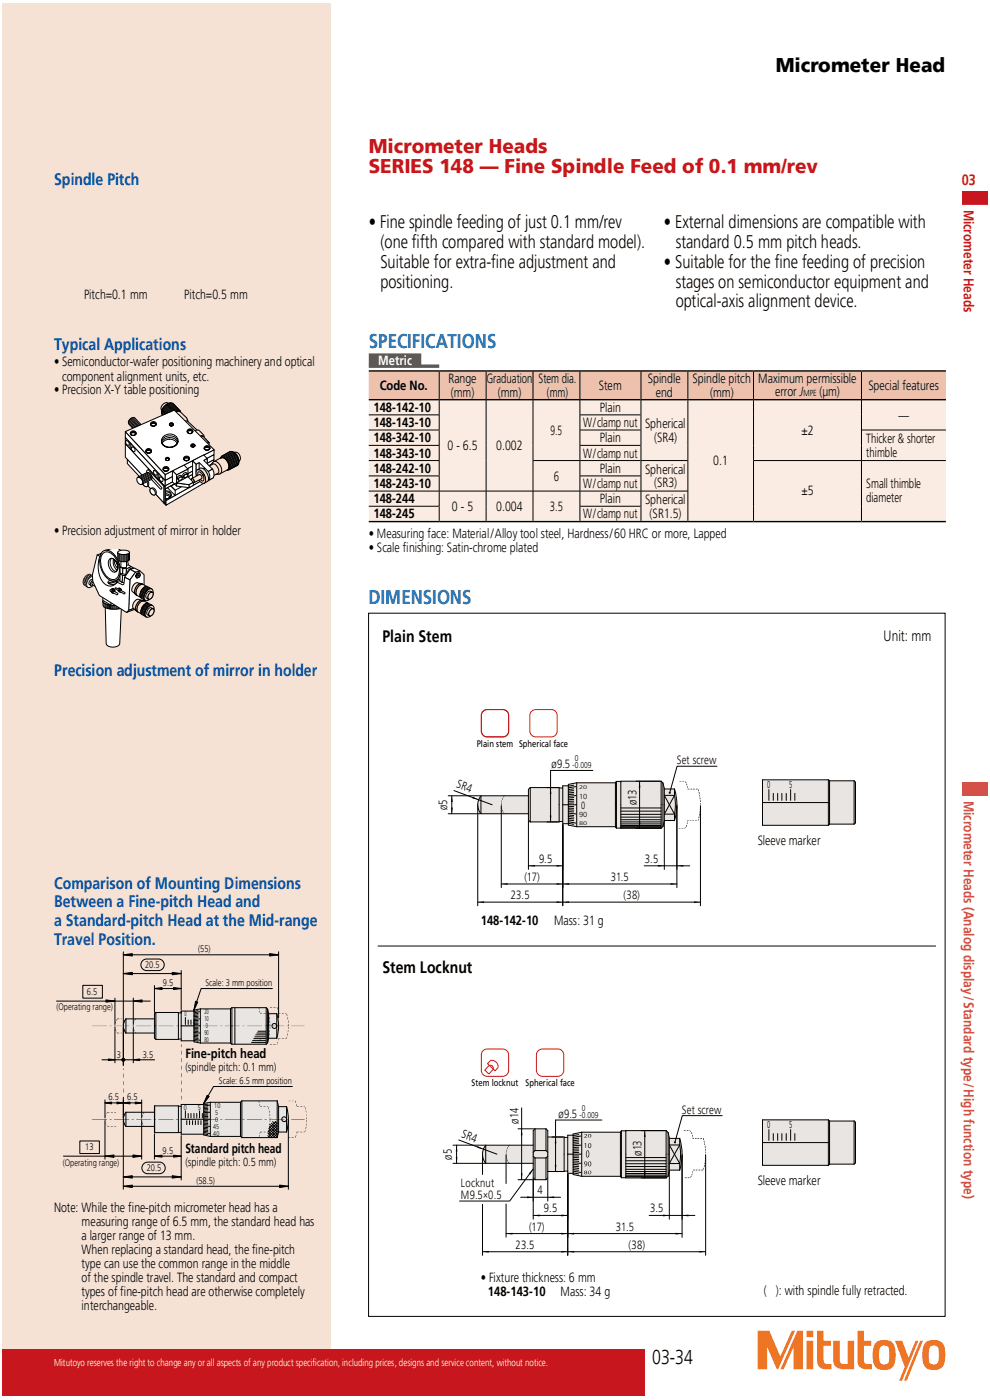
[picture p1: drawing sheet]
<svg xmlns="http://www.w3.org/2000/svg" width="210mm" height="297mm" viewBox="0 0 210 297" stroke-linecap="round" stroke-linejoin="round" font-family="sans-serif">
<defs><g id="words">
<g font-size="4.2">
<text x="164.6" y="15.2">Micrometer Head</text>
<text x="138.3" y="289.5">03-34</text>
</g>
<g font-size="4.2" fill="#c8161e">
<text x="78.2" y="32.4">Micrometer Heads</text>
<text x="78.2" y="36.6">SERIES 148 — Fine Spindle Feed of 0.1 mm/rev</text>
</g>
<g font-size="4.2" fill="#0075c1">
<text x="78.2" y="73.9">SPECIFICATIONS</text>
<text x="78.1" y="128.2">DIMENSIONS</text>
</g>
<g font-size="3.9">
<text x="78.2" y="48.3">• Fine spindle feeding of just 0.1 mm/rev</text>
<text x="80.7" y="52.6">(one fifth compared with standard model).</text>
<text x="140.8" y="48.3">• External dimensions are compatible with</text>
<text x="143.3" y="52.6">standard 0.5 mm pitch heads.</text>
<text x="80.7" y="56.8">Suitable for extra-fine adjustment and</text>
<text x="140.8" y="56.8">• Suitable for the fine feeding of precision</text>
<text x="80.7" y="61">positioning.</text>
<text x="143.3" y="61">stages on semiconductor equipment and</text>
<text x="143.3" y="65.2">optical-axis alignment device.</text>
</g>
<g font-size="3.5" fill="#00469c">
<text x="11.5" y="39.2">Spindle Pitch</text>
<text x="11.5" y="74.3">Typical Applications</text>
<text x="11.5" y="143.5">Precision adjustment of mirror in holder</text>
<text x="11.5" y="188.5">Comparison of Mounting Dimensions</text>
<text x="11.5" y="192.5">Between a Fine-pitch Head and</text>
<text x="11.5" y="196.5">a Standard-pitch Head at the Mid-range</text>
<text x="11.5" y="200.5">Travel Position.</text>
</g>
<g font-size="3.5">
<text x="81.1" y="136.2">Plain Stem</text>
<text x="81.1" y="206.3">Stem Locknut</text>
</g>
<text font-size="3.2" fill="#c8161e" x="204" y="39.2">03</text>
<text font-size="3.2" x="187.5" y="135.9">Unit: mm</text>
<text font-size="3" fill="#c8161e" x="204.5" y="44.4" transform="rotate(90 204.5 44.4)">Micrometer Heads</text>
<text font-size="3" fill="#d15336" x="204.5" y="169.8" transform="rotate(90 204.5 169.8)">Micrometer Heads (Analog display/Standard type/High function type)</text>
<g font-size="2.8">
<text x="17.8" y="63.5">Pitch=0.1 mm</text>
<text x="39.1" y="63.5">Pitch=0.5 mm</text>
<text x="11.5" y="77.7">• Semiconductor-wafer positioning machinery and optical</text>
<text x="11.5" y="83.7">• Precision X-Y table positioning</text>
<text x="13.2" y="80.7">component alignment units, etc.</text>
<text x="80.6" y="82.7">Code No.</text>
<text x="95.1" y="81.2">Range</text>
<text x="103.2" y="81.2">Graduation</text>
<text x="114.3" y="81.2">Stem dia.</text>
<text x="127" y="82.7">Stem</text>
<text x="137.5" y="81.2">Spindle</text>
<text x="146.9" y="81.2">Spindle pitch</text>
<text x="160.9" y="81.3">Maximum permissible</text>
<text x="184.2" y="82.7">Special features</text>
<text x="79.2" y="87.4">148-142-10</text>
<text x="95.6" y="84.2">(mm)</text>
<text x="105.6" y="84.2">(mm)</text>
<text x="116" y="84.2">(mm)</text>
<text x="127.3" y="87.4">Plain</text>
<text x="139.1" y="84.2">end</text>
<text x="150.6" y="84.2">(mm)</text>
<text x="164.5" y="84.1">error J</text>
<text x="173.8" y="84.1">(µm)</text>
<text x="190.6" y="89">—</text>
<text x="79.2" y="90.6">148-143-10</text>
<text x="79.2" y="93.9">148-342-10</text>
<text x="95" y="95.5">0 - 6.5</text>
<text x="105.3" y="95.5">0.002</text>
<text x="116.8" y="92.3">9.5</text>
<text x="123.7" y="90.6">W/clamp nut</text>
<text x="127.3" y="93.9">Plain</text>
<text x="136.9" y="90.8">Spherical</text>
<text x="138.8" y="93.8">(SR4)</text>
<text x="170" y="92.3">±2</text>
<text x="183.8" y="94">Thicker &amp; shorter</text>
<text x="79.2" y="97.1">148-343-10</text>
<text x="79.2" y="100.3">148-242-10</text>
<text x="117.5" y="101.9">6</text>
<text x="123.7" y="97.1">W/clamp nut</text>
<text x="127.3" y="100.3">Plain</text>
<text x="136.9" y="100.5">Spherical</text>
<text x="151.3" y="98.7">0.1</text>
<text x="183.8" y="96.9">thimble</text>
<text x="79.2" y="103.5">148-243-10</text>
<text x="79.2" y="106.8">148-244</text>
<text x="123.7" y="103.5">W/clamp nut</text>
<text x="127.3" y="106.8">Plain</text>
<text x="136.9" y="106.8">Spherical</text>
<text x="138.8" y="103.4">(SR3)</text>
<text x="170" y="105.1">±5</text>
<text x="183.8" y="103.6">Small thimble</text>
<text x="183.8" y="106.6">diameter</text>
<text x="11.5" y="113.5">• Precision adjustment of mirror in holder</text>
<text x="79.2" y="110">148-245</text>
<text x="95.9" y="108.3">0 - 5</text>
<text x="105.3" y="108.3">0.004</text>
<text x="116.6" y="108.3">3.5</text>
<text x="123.7" y="110">W/clamp nut</text>
<text x="137.8" y="109.9">(SR1.5)</text>
<text x="78.2" y="114.2">• Measuring face: Material/Alloy tool steel, Hardness/60 HRC or more, Lapped</text>
<text x="78.2" y="117.2">• Scale finishing: Satin-chrome plated</text>
<text x="160.7" y="179.2">Sleeve marker</text>
<text x="102" y="196.3">148-142-10</text>
<text x="117.6" y="196.3">Mass: 31 g</text>
<text x="39.3" y="224.5">Fine-pitch head</text>
<text x="39.3" y="244.7">Standard pitch head</text>
<text x="160.7" y="251.4">Sleeve marker</text>
<text x="11.5" y="257">Note: While the fine-pitch micrometer head has a</text>
<text x="17.3" y="260">measuring range of 6.5 mm, the standard head has</text>
<text x="17.3" y="263">a larger range of 13 mm.</text>
<text x="17.3" y="266">When replacing a standard head, the fine-pitch</text>
<text x="17.3" y="269">type can use the common range in the middle</text>
<text x="17.3" y="271.9">of the spindle travel. The standard and compact</text>
<text x="17.3" y="275">types of fine-pitch head are otherwise completely</text>
<text x="102" y="271.9">• Fixture thickness: 6 mm</text>
<text x="103.5" y="274.9">148-143-10</text>
<text x="118.9" y="274.9">Mass: 34 g</text>
<text x="162.1" y="274.7">( ): with spindle fully retracted.</text>
<text x="17.3" y="277.9">interchangeable.</text>
</g>
<text font-size="2.8" fill="#fff" x="80.2" y="77.5">Metric</text>
<g font-size="2.5">
<text x="96.7" y="167" transform="rotate(20 96.7 167)">SR4</text>
<text x="117" y="162.9">ø9.5</text>
<text x="143.6" y="162.2">Set screw</text>
<text x="94.8" y="171.9" transform="rotate(-90 94.8 171.9)">ø5</text>
<text x="135" y="170.8" transform="rotate(-90 135 170.8)">ø13</text>
<text x="114.3" y="183">9.5</text>
<text x="136.8" y="183">3.5</text>
<text x="108.4" y="190.7">23.5</text>
<text x="111.3" y="186.9">(17)</text>
<text x="129.6" y="186.9">31.5</text>
<text x="132.3" y="190.7">(38)</text>
<text x="39.3" y="227.2">(spindle pitch: 0.1 mm)</text>
<text x="110" y="238.4" transform="rotate(-90 110 238.4)">ø14</text>
<text x="118.5" y="237.3">ø9.5</text>
<text x="144.7" y="236.3">Set screw</text>
<text x="97.8" y="241.3" transform="rotate(20 97.8 241.3)">SR4</text>
<text x="136.1" y="245.2" transform="rotate(-90 136.1 245.2)">ø13</text>
<text x="39.3" y="247.4">(spindle pitch: 0.5 mm)</text>
<text x="95.8" y="246" transform="rotate(-90 95.8 246)">ø5</text>
<text x="97.8" y="251.8">Locknut</text>
<text x="97.8" y="254.3">M9.5</text>
<text x="103.5" y="254.3">0.5</text>
<text x="114" y="253.4">4</text>
<text x="115.4" y="257.2">9.5</text>
<text x="137.9" y="257.2">3.5</text>
<text x="112.3" y="261.1">(17)</text>
<text x="130.6" y="261.1">31.5</text>
<text x="109.4" y="264.9">23.5</text>
<text x="133.3" y="264.9">(38)</text>
</g>
<g font-size="2.2">
<text x="123.3" y="171.6">0</text>
<text x="102.5" y="254.1">×</text>
</g>
<g font-size="2.1">
<text x="162.8" y="167.3">0</text>
<text x="167.4" y="167.3">5</text>
<text x="162.8" y="239.4">0</text>
<text x="167.4" y="239.4">5</text>
</g>
<text font-size="2.1" fill="#fff" x="11.5" y="289.9">Mitutoyo reserves the right to change any or all aspects of any product specification, including prices, designs and service content, without notice.</text>
<g font-size="2">
<text x="101.1" y="158.5">Plain stem Spherical face</text>
<text x="42" y="202">(55)</text>
<text x="30.8" y="205.4">20.5</text>
<text x="34.5" y="209.1">9.5</text>
<text x="43.6" y="209.1">Scale: 3 mm position</text>
<text x="12" y="214.2">(Operating range)</text>
<text x="18.4" y="211">6.5</text>
<text x="24.8" y="224.4">3</text>
<text x="30.3" y="224.5">3.5</text>
<text x="23" y="233.4">6.5</text>
<text x="27" y="233.4">6.5</text>
<text x="46.4" y="229.9">Scale: 6.5 mm position</text>
<text x="100" y="230.5">Stem locknut</text>
<text x="111.5" y="230.5">Spherical face</text>
<text x="18.1" y="244.1">13</text>
<text x="34.5" y="244.8">9.5</text>
<text x="13.3" y="247.3">(Operating range)</text>
<text x="31.1" y="248.5">20.5</text>
<text x="41.7" y="251.2">(58.5)</text>
</g>
<text font-size="1.9" x="170.4" y="84.1">MPE</text>
<g font-size="1.8">
<text x="121.9" y="161.4">0</text>
<text x="121.5" y="162.9">-0.009</text>
<text x="122.9" y="237.2">-0.009</text>
<text x="123.4" y="235.7">0</text>
</g>
<g font-size="1.5">
<text x="122.9" y="173.3">90</text>
<text x="122.9" y="169.4">10</text>
</g>
<g font-size="1.4">
<text x="39.1" y="215.6">0</text>
<text x="43.4" y="215.2">20</text>
<text x="43.3" y="219.5">90</text>
<text x="43.3" y="216.7">10</text>
<text x="43.4" y="221">80</text>
<text x="43.7" y="218.1">0</text>
<text x="39" y="235.5">0</text>
<text x="42" y="235.5">5</text>
<text x="45.2" y="239.4">45</text>
<text x="45.5" y="235.1">10</text>
<text x="45.6" y="238">0</text>
<text x="45.7" y="236.6">5</text>
<text x="45.3" y="240.9">40</text>
</g>
<g font-size="1.1">
<text x="122.9" y="167.3">20</text>
<text x="122.9" y="175">80</text>
</g>
</g></defs>
<path d="M.5 .7h69.7v290.6h-69.7z" fill="#f6e1d5"/>
<path d="M.5 286.3h136.4v9.9h-136.4z" fill="#c8161e"/>
<path d="M186.8 285.7a4.7 4.7 0 0 0 0 3.6 1.08 1.08 0 0 0 1.3 .1 1.08 1.08 0 0 0 .5-1.2 4.4 4.4 0 0 0-.3-2.5 1.35 1.35 0 0 0-1.5 0zM185.9 284.7a2.52 2.52 0 0 1 3.8 .9 5.6 5.6 0 0 1-.5 4.6 2.54 2.54 0 0 1-3.8-.9 6.1 6.1 0 0 1 .3-4.3zM197.4 285.7a5.7 5.7 0 0 0-.2 3.4 1.09 1.09 0 0 0 1.3 .3 1.09 1.09 0 0 0 .6-1.2 4.4 4.4 0 0 0-.3-2.5 1.37 1.37 0 0 0-1.4 0zM196.4 284.7a2.56 2.56 0 0 1 3.9 .9 6.2 6.2 0 0 1-.3 4.3 2.49 2.49 0 0 1-4.1-.6 5.6 5.6 0 0 1 .5-4.6zM171.1 284.4v6.1h1.4v-6.1zM160.7 282.3v8.2h2v-4.8l2.1 4.8h.3l3.6-8.2h-.7l-2.5 5.5-2.3-5.5zM169.2 282.3l-3.6 8.2h.6l2.2-4.7v4.7h1.9v-8.2zM171.1 282.3v1.4h1.4v-1.4zM173.4 282.3v6.4a1.68 1.68 0 0 0 1.8 1.8h1.2v-1.1h-.8a.76 .76 0 0 1-.9-.9v-3h1.6v-1.1h-1.6v-2.1zM176.8 284.4v4.3a1.94 1.94 0 0 0 2.3 1.8h2.1v-6.1h-1.4v5a1.42 1.42 0 0 1-1.6-.5l-.1-4.5zM181.9 282.3v6.4a1.68 1.68 0 0 0 1.9 1.8h1.2v-1.1h-.9a.76 .76 0 0 1-.8-.9v-3h1.5v-1.1h-1.5v-2.1zM189.9 284.4l2 5.6-1.1 2.9h.5l3.5-8.5h-.6l-1.5 3.7-1.3-3.7zM195.2 284.4l-3.4 8.5h.6l3.4-8.5z" fill="#ed7523"/>
<path d="M204 40.5h5.5v3.5h-5.5z" fill="#c8161e"/>
<path d="M204 44h5.6" fill="none" stroke="#fff" stroke-width="1" stroke-linecap="butt"/>
<path d="M204 165.9h5.5v3.5h-5.5z" fill="#d15336"/>
<path d="M204 169.4h5.6" fill="none" stroke="#fff" stroke-width="1" stroke-linecap="butt"/>
<path d="M78.2 130.1h122.3v149.2h-122.3z" fill="#fff"/>
<path d="M78.2 130.1h122.3v149.2h-122.3zM80.1 200.7h118.4" fill="none" stroke="#000" stroke-width=".21"/>
<g fill="#edc1ab">
<path d="M78.2 78.7h15v6.1h-15zM103.1 78.7h10v6.1h-10zM145.9 78.7h14v6.1h-14zM182.8 78.7h17.9v6.1h-17.9z"/>
<path d="M93.2 78.7h9.9v6.1h-9.9zM113.1 78.7h9.9v6.1h-9.9zM123 78.7h13v6.1h-13zM136 78.7h9.9v6.1h-9.9zM159.9 78.7h22.9v6.1h-22.9z"/>
</g>
<path d="M78.2 84.8h15v3.2h-15zM93.2 84.8h9.9v19.4h-9.9zM103.1 84.8h10v19.4h-10zM113.1 84.8h9.9v12.9h-9.9zM123 84.8h13v3.2h-13zM136 84.8h9.9v12.9h-9.9zM145.9 84.8h14v25.9h-14zM159.9 84.8h22.9v12.9h-22.9zM182.8 84.8h17.9v6.4h-17.9zM78.2 88h15v3.2h-15zM123 88h13v3.2h-13zM78.2 91.2h15v3.3h-15zM123 91.2h13v3.3h-13zM182.8 91.2h17.9v6.5h-17.9zM78.2 94.5h15v3.2h-15zM123 94.5h13v3.2h-13zM78.2 97.7h15v3.3h-15zM113.1 97.7h9.9v6.5h-9.9zM123 97.7h13v3.3h-13zM136 97.7h9.9v6.5h-9.9zM159.9 97.7h22.9v13h-22.9zM182.8 97.7h17.9v13h-17.9zM78.2 101h15v3.2h-15zM123 101h13v3.2h-13zM78.2 104.2h15v3.2h-15zM93.2 104.2h9.9v6.5h-9.9zM103.1 104.2h10v6.5h-10zM113.1 104.2h9.9v6.5h-9.9zM123 104.2h13v3.2h-13zM136 104.2h9.9v6.5h-9.9zM78.2 107.4h15v3.3h-15zM123 107.4h13v3.3h-13z" fill="#faece3"/>
<g fill="none" stroke="#000" stroke-width=".21">
<path d="M93.2 78.8v5.8M103.1 78.8v25.3M113.1 78.8v25.3M123 78.8v25.3M136 78.8v25.3M145.9 78.8v5.8M159.9 78.8v5.8M182.8 78.8v31.7M78.2 88h15M78.2 91.2h15M78.2 94.5h15M78.2 97.7h15"/>
<path d="M93.2 84.9v3.1M93.2 88.1v3.1M93.2 91.3v3.1M93.2 94.5v3.2M93.2 97.7v3.2M113.1 97.7h9.9M123.1 88h12.8M123.1 91.2h12.8M123.1 94.5h12.8M123.1 97.7h12.8M136 97.7h9.9M145.9 84.9v25.6"/>
<path d="M159.9 84.9v25.6M159.9 97.7h22.8M182.8 91.2h17.9M182.8 97.7h17.9M78.2 101h15M78.2 104.2h67.7M78.2 107.4h15M93.2 101v3.1M93.2 104.2v3.2M93.2 107.5v3M103.1 104.2v6.3M113.1 104.2v6.3"/>
<path d="M123 104.2v6.3M123.1 101h12.8M123.1 107.4h12.8M136 104.2v6.3"/>
</g>
<path d="M78.2 78.7h122.5M78.2 84.8h24.9M103.2 84.8h9.8M113.1 84.8h9.9M123.1 84.8h12.8M136 84.8h46.7M182.8 84.8h17.9M78.2 110.7h122.5" fill="none" stroke="#000" stroke-width=".3"/>
<path d="M78.2 76.2h11.2" fill="none" stroke="#595757" stroke-width="2.5" stroke-linecap="butt"/>
<path d="M78.2 77.7h15" fill="none" stroke="#595757" stroke-width=".72" stroke-linecap="butt"/>
<path d="M34.9 86.1a1.55 1.55 0 0 1 1.9-.4l1.5 1.7a1.44 1.44 0 0 0-2 .8 .98 .98 0 0 0 0 1.3l-.4-.1-1.4-1.4a1.38 1.38 0 0 1 .4-1.9z" fill="#fff9b0"/>
<path d="M34.9 86.1a1.55 1.55 0 0 1 1.9-.4l1.5 1.7a1.44 1.44 0 0 0-2 .8 .98 .98 0 0 0 0 1.3l-.4-.1-1.4-1.4a1.38 1.38 0 0 1 .4-1.9z" fill="none" stroke="#000" stroke-width=".21"/>
<path d="M37.9 89a1.27 1.27 0 0 1 1.6-.4l.4 .8-1.6 1.6-.8-.3a1.17 1.17 0 0 1 .4-1.7z" fill="#fff9b0"/>
<path d="M37.9 89a1.27 1.27 0 0 1 1.6-.4l.4 .8-1.6 1.6-.8-.3a1.17 1.17 0 0 1 .4-1.7z" fill="none" stroke="#000" stroke-width=".21"/>
<path d="M36.6 87.8a1.28 1.28 0 0 1 1.7-.4l1.3 1.2 .3 .8-1.6 1.6-.8-.3-1.3-1.2a1.15 1.15 0 0 1 .4-1.7z" fill="#fff9b0"/>
<path d="M34.9 86.1a1.55 1.55 0 0 1 1.9-.4l1.5 1.7a1.44 1.44 0 0 0-2 .8 .98 .98 0 0 0 0 1.3l-.4-.1-1.4-1.4a1.38 1.38 0 0 1 .4-1.9zM36.6 87.8a1.28 1.28 0 0 1 1.7-.4l1.3 1.2 .3 .8-1.6 1.6-.8-.3-1.3-1.2a1.15 1.15 0 0 1 .4-1.7z" fill="none" stroke="#000" stroke-width=".21"/>
<path d="M34.5 85.8a.92 .92 0 0 1 1.3-.2 2.72 2.72 0 0 0-1.5 1.4 .92 .92 0 0 1 .2-1.2z" fill="#fff9b0"/>
<path d="M34.5 85.8a.92 .92 0 0 1 1.3-.2 2.72 2.72 0 0 0-1.5 1.4 .92 .92 0 0 1 .2-1.2z" fill="none" stroke="#000" stroke-width=".21"/>
<path d="M38.6 89.8a1.05 1.05 0 0 1 1.2-.4l2.3 2.1-1.5 1.7-2.3-2.2a1.05 1.05 0 0 1 .3-1.2z" fill="#fff9b0"/>
<path d="M38.6 89.8a1.05 1.05 0 0 1 1.2-.4l2.3 2.1-1.5 1.7-2.3-2.2a1.05 1.05 0 0 1 .3-1.2z" fill="none" stroke="#000" stroke-width=".21"/>
<path d="M42.4 92.2l.6 .3 .3 .3-.4 .4-.5-.1z" fill="#fff9b0"/>
<path d="M42.4 92.2l.6 .3 .3 .3-.4 .4-.5-.1z" fill="none" stroke="#000" stroke-width=".21"/>
<path d="M41 91.8h.1" fill="none" stroke="#000" stroke-width=".21"/>
<path d="M41 91.8l.5-.5a1 1 0 0 1 1.3 .6l.5 .5v.4l-.3-.2h-.2l-.4 .5z" fill="#fff9b0"/>
<path d="M41 91.8l.5-.5a1 1 0 0 1 1.3 .6l.5 .5v.4l-.3-.2h-.2l-.4 .5z" fill="none" stroke="#000" stroke-width=".21"/>
<path d="M43.6 93.9l.5-.2a.44 .44 0 0 1-.1 .6 .44 .44 0 0 1-.6 0z" fill="#fff9b0"/>
<path d="M43.6 93.9l.5-.2a.44 .44 0 0 1-.1 .6 .44 .44 0 0 1-.6 0z" fill="none" stroke="#000" stroke-width=".21"/>
<path d="M42.4 92.6l.6-.1 1.2 1.3a.57 .57 0 0 0-.7 .6l-1.3-1.3z" fill="#fff9b0"/>
<path d="M42.4 92.6l.6-.1 1.2 1.3a.57 .57 0 0 0-.7 .6l-1.3-1.3z" fill="none" stroke="#000" stroke-width=".21"/>
<path d="M43.8 94.1l.4-.2a.45 .45 0 0 1 0 .6 .45 .45 0 0 1-.6 0z" fill="#fff9b0"/>
<path d="M43.8 94.1l.4-.2a.45 .45 0 0 1 0 .6 .45 .45 0 0 1-.6 0z" fill="none" stroke="#000" stroke-width=".21"/>
<path d="M42.6 92.8l.5-.2 1.3 1.3h-.4a.53 .53 0 0 0-.4 .7l-1.2-1.3z" fill="#fff9b0"/>
<path d="M27.3 89.9l1.4 1.5M42.6 92.8l.5-.2 1.3 1.3h-.4a.53 .53 0 0 0-.4 .7l-1.2-1.3z" fill="none" stroke="#000" stroke-width=".21"/>
<path d="M29 90.5a.69 .69 0 0 1 1.2-.1 1.09 1.09 0 0 1-1.4 1.1 .73 .73 0 0 1 .2-1z" fill="#fff"/>
<path d="M29 90.5a.69 .69 0 0 1 1.2-.1 1.09 1.09 0 0 1-1.4 1.1 .73 .73 0 0 1 .2-1z" fill="none" stroke="#000" stroke-width=".21"/>
<path d="M27.6 88.9a.72 .72 0 0 1 1-.2l1.5 1.5a1.04 1.04 0 0 0-1.3 1.2l-1.5-1.5a.73 .73 0 0 1 .3-1z" fill="#fff"/>
<path d="M27.2 89.5l1.5 1.6M27.3 89.3l1.5 1.5M27.4 89.1l1.5 1.5M27.6 88.9a.72 .72 0 0 1 1-.2l1.5 1.5a1.04 1.04 0 0 0-1.3 1.2l-1.5-1.5a.73 .73 0 0 1 .3-1zM27.6 88.9l1.5 1.6M27.8 88.8l1.5 1.5M27.9 88.7l1.5 1.5M28.2 88.6l1.5 1.5" fill="none" stroke="#000" stroke-width=".21"/>
<path d="M35.1 103.7l8.5-4.6 1.7 1.5-10.1 5.6-.1-.1z" fill="#fff"/>
<path d="M35.1 103.7l8.5-4.6 1.7 1.5-10.1 5.6-.1-.1z" fill="none" stroke="#000" stroke-width=".21"/>
<path d="M34.9 105.9l.3 .4v.9l-.3-.4z" fill="#fff"/>
<path d="M34.9 105.9l.3 .4v.9l-.3-.4z" fill="none" stroke="#000" stroke-width=".21"/>
<path d="M27 97.4l7.9 8.5v.9l-7.9-8.5z" fill="#fff"/>
<path d="M27 97.4l7.9 8.5v.9l-7.9-8.5z" fill="none" stroke="#000" stroke-width=".21"/>
<path d="M26.6 94.1l8.5 9.1v3.8l-.3-.3v-1l-8.2-8.7z" fill="#fff"/>
<g fill="none" stroke="#000" stroke-width=".21">
<path d="M26.6 94.1l8.5 9.1v3.8l-.3-.3v-1l-8.2-8.7zM30.6 92.3a.41 .41 0 0 1 .5-.2 .41 .41 0 0 1 .2 .5 .41 .41 0 0 1-.5 .1 .41 .41 0 0 1-.2-.4zM30.6 92.4l.3-.2 .3 .2a.33 .33 0 0 1-.3 .4 .33 .33 0 0 1-.3-.4zM30.6 92.4h.5l.2 .1-.4 .3-.3-.1zM34.3 104.8a1.15 1.15 0 0 1 2 .3 1.13 1.13 0 0 1-1.1 .7 1.13 1.13 0 0 1-1-.7zM34.4 105.1l.3-.2a1.15 1.15 0 0 1 1.5 .4 1.16 1.16 0 0 1-1.9 0zM34.5 104.4a1.03 1.03 0 0 1 1.2-.2 1.03 1.03 0 0 1 .6 1 1.04 1.04 0 0 1-1.3 .6 1.04 1.04 0 0 1-.7-1.1zM34.5 105.3l.5-.2h.5l.6 .4-.2 .1a1.16 1.16 0 0 1-1.5-.1z"/>
<circle cx="31" cy="92.4" r=".37"/>
</g>
<path d="M31.4 99.7h.4l3.3 3.5-.3 .1z" fill="#fff"/>
<path d="M31.4 99.7h.4l3.3 3.5-.3 .1z" fill="none" stroke="#000" stroke-width=".21"/>
<path d="M31.2 99.8h.4l3.2 3.4v3.5l-3.7-3.9z" fill="#fff"/>
<path d="M31.2 99.8h.4l3.2 3.4v3.5l-3.7-3.9z" fill="none" stroke="#000" stroke-width=".21"/>
<path d="M34.8 103.2h.3v3.5h-.3z" fill="#fff"/>
<path d="M34.8 103.2h.3v3.5h-.3z" fill="none" stroke="#000" stroke-width=".21"/>
<path d="M35.2 106.2l10.1-5.6v.7l-10.1 5.9z" fill="#fff"/>
<path d="M35.2 106.2l10.1-5.6v.7l-10.1 5.9z" fill="none" stroke="#000" stroke-width=".21"/>
<path d="M26.6 91.6l8.5 9.1v1.2l-8.5-9.1z" fill="#fff"/>
<path d="M26.6 91.6l8.5 9.1v1.2l-8.5-9.1z" fill="none" stroke="#000" stroke-width=".21"/>
<path d="M26.6 92.8l8.5 9.1v1.3l-8.5-9.1z" fill="#fff"/>
<path d="M26.6 92.8l8.5 9.1v1.3l-8.5-9.1z" fill="none" stroke="#000" stroke-width=".21"/>
<path d="M35.1 100.7l10.3-5.3v1.1l-10.3 5.4z" fill="#fff"/>
<path d="M35.1 100.7l10.3-5.3v1.1l-10.3 5.4z" fill="none" stroke="#000" stroke-width=".21"/>
<path d="M35.1 101.9l10.3-5.4v1l-10.3 5.6z" fill="#fff"/>
<path d="M35.1 101.9l10.3-5.4v1l-10.3 5.6z" fill="none" stroke="#000" stroke-width=".21"/>
<path d="M35.1 103.1l10.3-5.6v.7l-10.3 5.5z" fill="#fff"/>
<path d="M35.1 103.1l10.3-5.6v.7l-10.3 5.5z" fill="none" stroke="#000" stroke-width=".21"/>
<path d="M36.6 99.9l2.4-1.3 .9 .9-2.4 1.3z" fill="#fff"/>
<path d="M36.6 99.9l2.4-1.3 .9 .9-2.4 1.3z" fill="none" stroke="#000" stroke-width=".21"/>
<path d="M36.6 99.9l.9 .9v2.3l-.9-.9z" fill="#fff"/>
<path d="M36.6 99.9l.9 .9v2.3l-.9-.9z" fill="none" stroke="#000" stroke-width=".21"/>
<path d="M37.5 100.8l2.4-1.3v1.6l-2.4 1.3z" fill="#fff"/>
<path d="M37.5 100.8l2.4-1.3v1.6l-2.4 1.3z" fill="none" stroke="#000" stroke-width=".21"/>
<path d="M40.9 97.7l.7 .8v3.7l-.7-.8z" fill="#fff"/>
<path d="M40.9 97.7l.7 .8v3.7l-.7-.8zM43.9 97.3v1.8" fill="none" stroke="#000" stroke-width=".21"/>
<path d="M35.5 103.5l.7-.4 1 .9v1.2z" fill="#fff"/>
<path d="M35.5 103.5l.7-.4 1 .9v1.2zM36.2 103.1l1.1-.6 1.4 .6-1.5 .9z" fill="none" stroke="#000" stroke-width=".21"/>
<path d="M26.6 91.6l10.4-4.6 8.4 8.4-10.3 5.3z" fill="#fff"/>
<path d="M26.6 91.6l10.4-4.6 8.4 8.4-10.3 5.3zM31.8 101h.2l2.3 2.4v.3h-.3l-2.3-2.4zM37.7 101.1a.57 .57 0 0 1 .8-.2l.2 .4a.56 .56 0 0 0-.6 0 .56 .56 0 0 0-.3 .5l-.2-.3zM38.1 101.3h.6a.59 .59 0 0 1-.9 .5zM38.9 100.6a.53 .53 0 0 1 .7-.2l.2 .3a.59 .59 0 0 0-.8 .5l-.2-.3zM39.1 100.9a.57 .57 0 0 1 .7-.2 .59 .59 0 0 1-.8 .5z" fill="none" stroke="#000" stroke-width=".21"/>
<path d="M32 103.7a.68 .68 0 0 1 .7-.2 .68 .68 0 0 1 .4 .7 .6 .6 0 0 1-.3 .8 .6 .6 0 0 1-.8-.4 .7 .7 0 0 1 0-.9z" fill="#fff"/>
<path d="M32 103.7a.68 .68 0 0 1 .7-.2 .68 .68 0 0 1 .4 .7 .6 .6 0 0 1-.3 .8 .6 .6 0 0 1-.8-.4 .7 .7 0 0 1 0-.9z" fill="none" stroke="#000" stroke-width=".21"/>
<path d="M32 103.7a.91 .91 0 0 1 .8 1.3 .88 .88 0 0 1-.8-1.3z" fill="#fff"/>
<path d="M32 103.7a.91 .91 0 0 1 .8 1.3 .88 .88 0 0 1-.8-1.3z" fill="none" stroke="#000" stroke-width=".21"/>
<path d="M30.4 101.9a.66 .66 0 0 1 .7-.1 .66 .66 0 0 1 .4 .6 .58 .58 0 0 1-.3 .8 .83 .83 0 0 1-.8-.4 .83 .83 0 0 1 0-.9z" fill="#fff"/>
<path d="M30.4 101.9a.66 .66 0 0 1 .7-.1 .66 .66 0 0 1 .4 .6 .58 .58 0 0 1-.3 .8 .83 .83 0 0 1-.8-.4 .83 .83 0 0 1 0-.9z" fill="none" stroke="#000" stroke-width=".21"/>
<path d="M30.4 101.9a.87 .87 0 0 1 .8 1.3 .85 .85 0 0 1-.8-.4 .85 .85 0 0 1 0-.9z" fill="#fff"/>
<path d="M30.4 101.9a.87 .87 0 0 1 .8 1.3 .85 .85 0 0 1-.8-.4 .85 .85 0 0 1 0-.9zM31.2 100.2l-1.9 1" fill="none" stroke="#000" stroke-width=".21"/>
<path d="M29.2 101.3a.94 .94 0 0 1 .9 .4 .94 .94 0 0 1 0 1 .97 .97 0 0 1-.9-1.4z" fill="#fff"/>
<path d="M29.2 101.3a.94 .94 0 0 1 .9 .4 .94 .94 0 0 1 0 1 .97 .97 0 0 1-.9-1.4z" fill="none" stroke="#000" stroke-width=".21"/>
<path d="M29.3 101.3l1.9-1a.95 .95 0 0 1 .9 .4 .95 .95 0 0 1-.1 1.1l-1.9 .9a.97 .97 0 0 0-.8-1.4z" fill="#fff"/>
<g fill="none" stroke="#000" stroke-width=".21">
<path d="M26.7 93.5a.62 .62 0 0 1 .6 .3 .62 .62 0 0 1 0 .6 .65 .65 0 0 1-.6-.9zM27.6 93.9v1.3M27.7 91.7a.58 .58 0 0 1 .8-.3 .58 .58 0 0 1 .3 .7 .58 .58 0 0 1-.7 .3 .58 .58 0 0 1-.4-.7zM27.8 91.8a.55 .55 0 0 1 .6-.3 .55 .55 0 0 1 .4 .7 .56 .56 0 0 1-.7 .2 .56 .56 0 0 1-.3-.6zM27.8 91.8a.52 .52 0 0 1 .6-.2 .52 .52 0 0 1 .3 .6l-.2 .1a.67 .67 0 0 1-.9-.3zM27.8 94.1v1.2M27.8 91.9l.4-.1 .5 .1 .1 .2-.3 .2a.63 .63 0 0 1-.8-.2zM28 94.9a.52 .52 0 0 1 .6 .3 .52 .52 0 0 1-.2 .6 .64 .64 0 0 1-.4-.9zM31 95.4a.59 .59 0 0 1 .7-.2 .59 .59 0 0 1 .4 .7 .59 .59 0 0 1-.8 .2 .59 .59 0 0 1-.3-.7zM31 95.5a.64 .64 0 0 1 1.1 .2 .63 .63 0 0 1-.6 .4 .63 .63 0 0 1-.6-.4zM31.1 95.6a.66 .66 0 0 1 1 .2 .69 .69 0 0 1-1.2 0zM31.1 95.7l.4-.2 .6 .3-.3 .3h-.5l-.3-.3z"/>
<path d="M32 89.7a.58 .58 0 0 1 .7-.3 .58 .58 0 0 1 .4 .7 .58 .58 0 0 1-.8 .3 .58 .58 0 0 1-.3-.7zM32 89.8a.56 .56 0 0 1 .7-.2 .56 .56 0 0 1 .3 .6 .55 .55 0 0 1-.6 .2 .55 .55 0 0 1-.4-.6zM32 89.9a.7 .7 0 0 1 1.1 .1 .65 .65 0 0 1-.6 .4 .65 .65 0 0 1-.6-.4zM32.1 90l.2-.1a.65 .65 0 0 1 .8 .2l-.5 .3-.5-.1-.1-.2zM32.6 99.9a.62 .62 0 0 1 .6 .2 .62 .62 0 0 1 0 .7 .65 .65 0 0 1-.6-.9zM34.5 92.7a1.85 1.85 0 0 1 3.3 .7 1.8 1.8 0 0 1-1.7 1.5 1.8 1.8 0 0 1-1.9-1.3zM34.6 93.8a1.93 1.93 0 0 1 3 .3 1.95 1.95 0 0 1-3.2 0zM34.6 99.2a.59 .59 0 0 1 .8-.2 .59 .59 0 0 1 .3 .7 .59 .59 0 0 1-.7 .2 .59 .59 0 0 1-.4-.7zM34.7 93a1.89 1.89 0 0 1 3.1 .7 1.87 1.87 0 0 1-1.8 1.2 1.87 1.87 0 0 1-1.8-1.2zM34.7 99.3a.67 .67 0 0 1 1.1 .2 .66 .66 0 0 1-.6 .4 .66 .66 0 0 1-.6-.4zM34.7 99.4a.66 .66 0 0 1 1.1 .2l-.2 .2a.7 .7 0 0 1-1-.2zM34.7 93.3a1.97 1.97 0 0 1 3 .6 1.92 1.92 0 0 1-1.7 1 1.92 1.92 0 0 1-1.7-1z"/>
<path d="M34.8 99.5l.3-.1 .5 .1 .1 .2-.3 .2a.6 .6 0 0 1-.8-.2zM35.1 97.2l.2-.1a.44 .44 0 0 1 .6 .2 .41 .41 0 0 1-.4 .4 .41 .41 0 0 1-.4-.5zM35.2 97.3l.3-.1 .3 .1a.33 .33 0 0 1-.3 .4 .33 .33 0 0 1-.3-.4zM35.2 97.4l.5-.1 .2 .2-.4 .2-.3-.1zM36 90l.5-.1 .2 .2-.2 .2h-.3l-.3-.2zM36 90.1l.5-.1 .2 .2-.3 .2-.3-.1zM39 97a.6 .6 0 0 1 .7-.2 .6 .6 0 0 1 .4 .6 .59 .59 0 0 1-.7 .3 .59 .59 0 0 1-.4-.7zM39.1 97.1a.55 .55 0 0 1 .6-.2 .55 .55 0 0 1 .4 .6 .66 .66 0 0 1-1.2-.2zM39.1 97.2a.72 .72 0 0 1 1.1 .2 .65 .65 0 0 1-.6 .3 .65 .65 0 0 1-.6-.3zM39.1 97.3l.2-.1a.63 .63 0 0 1 .8 .3l-.5 .2-.6-.2zM39.8 91.3a.63 .63 0 0 1 1.1 .3 .56 .56 0 0 1-.7 .4 .56 .56 0 0 1-.4-.7zM39.8 91.4a.65 .65 0 0 1 1.1 .2 .65 .65 0 0 1-.6 .4 .65 .65 0 0 1-.6-.4z"/>
<path d="M39.9 91.2a.58 .58 0 0 1 .7-.2 .58 .58 0 0 1 .3 .7 .6 .6 0 0 1-.8 .3 .6 .6 0 0 1-.4-.7zM39.9 91.5a.61 .61 0 0 1 1 .2l-.2 .1a.61 .61 0 0 1-.9-.1zM40.5 94.6l.6-.2 .2 .2-.5 .2zM40.6 94.5l.3-.2 .5 .3-.3 .2h-.4l-.2-.2zM43.4 94.8a.58 .58 0 0 1 .7-.3 .58 .58 0 0 1 .4 .7 .58 .58 0 0 1-.8 .3 .58 .58 0 0 1-.3-.7zM43.4 94.9a.56 .56 0 0 1 .7-.2 .56 .56 0 0 1 .3 .6 .56 .56 0 0 1-.7 .2 .56 .56 0 0 1-.3-.6zM43.4 95a.52 .52 0 0 1 .7-.2 .52 .52 0 0 1 .3 .5l-.2 .2a.67 .67 0 0 1-.9-.3zM43.5 95.1l.4-.2 .4 .2 .2 .1-.3 .3a.63 .63 0 0 1-.9-.3zM29.3 101.3l1.9-1a.95 .95 0 0 1 .9 .4 .95 .95 0 0 1-.1 1.1l-1.9 .9a.97 .97 0 0 0-.8-1.4zM31.6 100.3l-2 1M31.8 100.4l-2 1M32 100.6l-2 1"/>
<path d="M32.1 100.8l-2 1M32.2 101l-2 1M32.3 101.1l-2 1.1M32.3 101.4l-2 1M33.5 100.3v1.2M33.7 100.5v1.2M33.9 101.2a.52 .52 0 0 1 .6 .3 .52 .52 0 0 1-.2 .7 .64 .64 0 0 1-.4-1z"/>
<circle cx="35.6" cy="97.4" r=".37"/>
<circle cx="36.4" cy="90" r=".4"/>
<circle cx="36.4" cy="90.1" r=".38"/>
<circle cx="40.9" cy="94.4" r=".39"/>
<circle cx="41" cy="94.5" r=".37"/>
</g>
<path d="M37.5 102.5l2.6 .3v.7l-2.6-.4z" fill="#fff"/>
<path d="M37.5 102.5l2.6 .3v.7l-2.6-.4z" fill="none" stroke="#000" stroke-width=".21"/>
<path d="M41.6 98.5l2.3-1.2 .1 1.7-2.4 1.2z" fill="#fff"/>
<path d="M41.6 98.5l2.3-1.2 .1 1.7-2.4 1.2zM42.2 98.1v1.8" fill="none" stroke="#000" stroke-width=".21"/>
<path d="M47 96.8l1.7-1a1.88 1.88 0 0 1 1.6 3l-2.1 .9a1.67 1.67 0 0 0-1.1-2.6l-.3 .1z" fill="#fff9b0"/>
<path d="M47 96.8l1.7-1a1.88 1.88 0 0 1 1.6 3l-2.1 .9a1.67 1.67 0 0 0-1.1-2.6l-.3 .1z" fill="none" stroke="#000" stroke-width=".21"/>
<path d="M45.3 98l1.5-.8a1.42 1.42 0 0 1 1.7 1.3 .95 .95 0 0 1-.3 1.2l-1.6 .8-.8 .1-1.1-2z" fill="#fff9b0"/>
<path d="M45.3 98l1.5-.8a1.42 1.42 0 0 1 1.7 1.3 .95 .95 0 0 1-.3 1.2l-1.6 .8-.8 .1-1.1-2z" fill="none" stroke="#000" stroke-width=".21"/>
<path d="M45.3 98a1.57 1.57 0 0 1 1.7 1.7l-.1 .6-.2 .2-.9 .1-1.1-2z" fill="#fff9b0"/>
<path d="M45.3 98a1.57 1.57 0 0 1 1.7 1.7l-.1 .6-.2 .2-.9 .1-1.1-2zM46.7 97.2h.1M47 96.8l1.7-1a1.88 1.88 0 0 1 1.6 3l-2.1 .9a1.67 1.67 0 0 0-1.1-2.6l-.3 .1zM48.9 95.8h.2" fill="none" stroke="#000" stroke-width=".21"/>
<path d="M49.7 96a1.14 1.14 0 0 1 1.1 .6 1.14 1.14 0 0 1-.1 1.2 2.6 2.6 0 0 0-1-1.8z" fill="#fff9b0"/>
<path d="M49.7 96a1.14 1.14 0 0 1 1.1 .6 1.14 1.14 0 0 1-.1 1.2 2.6 2.6 0 0 0-1-1.8z" fill="none" stroke="#000" stroke-width=".21"/>
<path d="M42.9 99.7l2.3-1.3a1.49 1.49 0 0 1 1.1 2l-2.4 1.2z" fill="#fff9b0"/>
<path d="M42.9 99.7l2.3-1.3a1.49 1.49 0 0 1 1.1 2l-2.4 1.2z" fill="none" stroke="#000" stroke-width=".21"/>
<path d="M43.3 102.5h.1" fill="none" stroke="#000" stroke-width=".21"/>
<path d="M41.8 99.7h.1" fill="none" stroke="#000" stroke-width=".21"/>
<path d="M41.9 99.7l.6-.4a2.16 2.16 0 0 1 1.7 2.7l-.9 .5a2.07 2.07 0 0 0-1.2-2.9z" fill="#fff9b0"/>
<path d="M41.9 99.7l.6-.4a2.16 2.16 0 0 1 1.7 2.7l-.9 .5a2.07 2.07 0 0 0-1.2-2.9z" fill="none" stroke="#000" stroke-width=".21"/>
<path d="M41.7 99.9l.2-.2a1.83 1.83 0 0 1 1.7 1.9l-.1 .7-.2 .2a1.75 1.75 0 0 1-1.6-1.5z" fill="#fff9b0"/>
<path d="M41.7 99.9l.2-.2a1.83 1.83 0 0 1 1.7 1.9l-.1 .7-.2 .2a1.75 1.75 0 0 1-1.6-1.5z" fill="none" stroke="#000" stroke-width=".21"/>
<path d="M42.1 100.1a1.38 1.38 0 0 1 1 1.9 1.45 1.45 0 0 1-1-1.9z" fill="#fff9b0"/>
<path d="M42.1 100.1a1.38 1.38 0 0 1 1 1.9 1.45 1.45 0 0 1-1-1.9z" fill="none" stroke="#000" stroke-width=".21"/>
<path d="M40.7 101.5l.4 .4v.5l-.4-.3z" fill="#fff9b0"/>
<path d="M40.7 101.5l.4 .4v.5l-.4-.3z" fill="none" stroke="#000" stroke-width=".21"/>
<path d="M40.7 101.5l1.6-.8 .3 .1 .2 .5v.3l-1.7 .8v-.5z" fill="#fff9b0"/>
<path d="M40.7 101.5l1.6-.8 .3 .1 .2 .5v.3l-1.7 .8v-.5z" fill="none" stroke="#000" stroke-width=".21"/>
<path d="M40.9 97.7l2.3-1.2 .7 .8-.7 .4 1.9 1.8-.9 .5-2-1.9-.6 .4z" fill="#fff"/>
<path d="M40.9 97.7l2.3-1.2 .7 .8-.7 .4 1.9 1.8-.9 .5-2-1.9-.6 .4z" fill="none" stroke="#000" stroke-width=".21"/>
<path d="M44.2 100l.9-.5v.1a1.96 1.96 0 0 1 .2 1.7l-.9 .6a1.97 1.97 0 0 0-.2-1.9z" fill="#fff"/>
<path d="M44.2 100l.9-.5v.1a1.96 1.96 0 0 1 .2 1.7l-.9 .6a1.97 1.97 0 0 0-.2-1.9z" fill="none" stroke="#000" stroke-width=".21"/>
<path d="M37.4 102.4l2.5-1.3 1.1 1.2-.9 .5z" fill="#fff"/>
<path d="M37.4 102.4l2.5-1.3 1.1 1.2-.9 .5z" fill="none" stroke="#000" stroke-width=".21"/>
<path d="M40.1 102.8l.9-.5v.7l-.9 .5z" fill="#fff"/>
<g fill="none" stroke="#000" stroke-width=".21">
<path d="M34.3 87.3l.5 .6M34.3 87.6l.4 .4M34.3 87.2l.7 .6M34.4 87l.8 .8M34.5 86.8l.8 .9M34.5 86.7l1 .9M34.6 86.5l1 1M34.7 86.4l1.1 1.1M34.8 86.2l1.2 1.2M34.9 86.1l1.3 1.3M35.1 86l1.2 1.3M35.2 85.9l1.2 1.3"/>
<path d="M35.3 85.8l1.3 1.4M35.4 85.7l1.4 1.4M35.6 85.7l1.4 1.3M35.8 85.6l1.7 1.6M35.9 85.5l1.7 1.7M36.2 85.5l1.6 1.7M36.4 85.5l1.8 1.8M49.2 95.8l-2.3 1.3M49.4 95.9l-2.2 1.2M49.6 96l-2.1 1.2M49.7 96.1l-2 1.1M49.9 96.2l-2.1 1.1"/>
<path d="M50 96.3l-2.1 1.2M50.2 96.4l-2.2 1.2M50.2 96.6l-2.1 1.1M50.3 96.7l-2.1 1.2M50.4 96.9l-2.1 1.1M50.5 97l-2.1 1.1M50.5 97.2l-2.1 1.1M50.6 98.4l-2.3 1.2M50.6 97.3l-2.1 1.1M50.6 98.2l-2.1 1.2M50.6 97.7l-2 1.1M50.6 97.5l-2 1.1"/>
<path d="M50.7 98l-2.1 1.1M50.7 97.8l-2.1 1.1M40.1 102.8l.9-.5v.7l-.9 .5z"/>
</g>
<g fill="#e9e5e2">
<path d="M26.7 216.2h6.1v-1.1l.3-.3 5.3 .1v-.4h2.7v-.2l1.4-.3h6.4l.3-.2h7.3l.3 .3 .2 1h1.7a9.1 9.1 0 0 1 0 5.2h-1.7l-.2 .9-.3 .3h-7.3l-.3-.2h-6.4l-1.4-.3v-.2h-2.7v-.4l-5.3 .1-.3-.3v-1h-6.1a2.33 2.33 0 0 1 0-3z"/>
<path d="M26.7 236h6.1v-1.4l5.6 .1v-.4h4.8v-.2l1.4-.3h6.4l.3-.2h7.5l.3 1.2h1.7a9.7 9.7 0 0 1 0 5.4h-1.7l-.3 1.1h-7.5l-.3-.3-6.4 .1-1.4-.3v-.2h-4.8v-.4l-5.6 .1v-1.3h-6.1a2.33 2.33 0 0 1 0-3z"/>
</g>
<g fill="none" stroke="#000" stroke-width=".21">
<path d="M12 212.4h19.9M22.5 212.1l1.9 .3-1.9 .2zM24.4 211.8v5.5M24.4 218v7.5M26.2 202.6l1.9-.3v.5zM26.2 206.5l1.9-.2v.5zM26.2 202.6h32.9M26.2 201.9v15.4M26.2 218v8M26.2 206.5h12.2M26.7 216.2a2.33 2.33 0 0 0 0 3M26.7 216.2v3"/>
<path d="M26.7 216.2h6.1M26.7 219.2h6.1M28.3 212.4l1.8-.3v.5zM28.3 211.8v5.5M32.8 209.7l1.6-.2v.4zM32.8 209.1v5.7M32.8 209.7h5.6M33.1 214.8h4.7v5.7h-4.7M33.1 214.8l-.3 .3v5.1l.3 .3M33.1 214.8v5.7M36.5 206.3l1.9 .2-1.9 .3zM36.8 209.5l1.6 .2-1.6 .2z"/>
<path d="M37.8 214.9h.6M38.4 205.9v8.3M38.4 217.6h4M39.3 215.9v1.4M39.9 216.4v.9M40.5 216.4v.9M41.1 214.5h-2.7v6.3h2.7M41.1 217.9h.9M41.1 218.2h.9M41.1 218.5h.9M41.1 218.8h.9M41.1 219l1.3 .2"/>
<path d="M41.1 219.3l.9 .1M41.1 219.6l.9 .1M41.1 219.9l.9 .1M41.1 217.4h.9M41.1 217.1h.9M42 216.8h-.9M42 216.5h-.9M42 215.9l-.9 .1M42 215.6l-.9 .1M42 215.3l-.9 .1M42 215l-.9 .1M42 214.4l-.9 .2"/>
<path d="M42.4 216.2l-1.3 .1M42.4 214.6l-1.3 .3M42.5 214l-1.4 .3v6.7l1.4 .3M42.5 214h6.4M42.5 214v7.3M48.9 214v7.3M49.2 213.8h7.3M49.2 213.8l-.3 .2M49.2 213.8v7.7M56.5 213.8l.3 .3M56.5 213.8v7.7M56.8 214.1l.2 .9v5.3l-.2 .9"/>
<path d="M56.8 214.1v7.1M57 215.1h1.7M57.2 202.3l1.9 .3-1.9 .2zM57.8 209.7h-15.1l-1.6 4.5M58.7 215.1a9.1 9.1 0 0 1 0 5.2M58.7 215.1v5.2M59.1 201.9v14M21.6 224.8h4.6M22.3 234l1.4-.2v.4zM22.3 234h7.8M22.3 233.3v3.9M22.3 237.7v8.2"/>
<path d="M23 224.7l1.4 .1-1.4 .2zM24.8 233.8l1.4 .2-1.4 .2zM26.2 234l1.4-.2v.4zM26.2 232.8v4.4M26.2 237.7v14.6M26.7 236a2.33 2.33 0 0 0 0 3M26.7 236v3M26.7 239h6.1M26.7 236h6.1M28.7 233.8l1.4 .2-1.4 .2zM30.1 233.3v3.9M30.1 237.7v8.2"/>
<path d="M32.8 234.6v5.7M32.8 234.6h5v5.7h-5M37.8 220.4h.6M37.8 234.7h.6M38.4 237.4h6.1M39.3 235.7v1.5M39.6 237.7v.9M39.9 236.2v1M40.2 237.7v.9M40.5 236.2v1M40.9 237.7v.9M41.1 220.4l1.3 .3"/>
<path d="M41.1 220.2l.9 .1M41.1 220.7l.9 .2M41.1 236.2v1M41.4 237.7v.9M41.7 236.2v1M42 237.7v.9M42.3 235.7v1.5M42.5 221.3h6.4M42.6 237.7v.9M42.9 236.2v1M43.2 234.3h-4.8v6.3h4.8M43.2 240l.9 .1"/>
<path d="M43.2 239.7l.9 .1M43.2 239.4l.9 .1M43.2 239.1l.9 .1M43.2 238.8l1.3 .2M43.2 238.6h.9M43.2 238.3h.9M43.2 238h.9M43.2 237.7h.9M44.1 234.2l-.9 .2M44.1 234.8l-.9 .1M44.1 235.1l-.9 .1M44.1 235.4l-.9 .1"/>
<path d="M44.1 235.7l-.9 .1M44.1 236.3h-.9M44.1 236.6h-.9M44.1 236.9h-.9M44.1 237.2h-.9M44.5 234.4l-1.3 .3M44.5 236l-1.3 .1M44.6 233.8h6.4M44.6 233.8l-1.4 .3v6.7l1.4 .3M44.6 233.8v7.3M48.9 221.3l.3 .2M49.2 221.5h7.3"/>
<path d="M51 233.8v7.3h-6.4M51.3 233.6h7.5M51.3 233.6v7.7M51.3 233.6l-.3 .2M56.8 221.2l-.3 .3M57 220.3h1.7M58.8 233.6v7.7M58.8 233.6l.3 1.2M59.1 234.8h1.7M59.1 234.8v5.4M60.8 234.8a9.7 9.7 0 0 1 0 5.4M60.8 234.8v2.5"/>
<path d="M60.8 237.6v2.6M61.2 237.7v14.6M62 230.5h-16.7l-2 3.5M13.5 245.3h16.6M22.3 245.3l1.9-.3v.5zM26.2 249.7l1.9-.3v.5zM26.2 251.7l1.9-.3v.5zM26.2 249.7h12.2M26.2 251.7h35M28.2 245l1.9 .3-1.9 .2zM32.8 245.3l1.6-.2v.4zM32.8 240.5v5.4"/>
<path d="M32.8 245.3h5.6M36.5 249.4l1.9 .3-1.9 .2zM36.8 245.1l1.6 .2-1.6 .2zM37.8 240.2h.6M38.4 240.9v9.4M43.2 240.5l.9 .2M43.2 240.2l1.3 .3M51 241l.3 .3M51.3 241.3h7.5M59.1 240.2h1.7M59.1 240.2l-.3 1.1M59.3 251.4l1.9 .3-1.9 .2z"/>
<circle cx="58.2" cy="217.7" r=".52"/>
<circle cx="26.2" cy="224.8" r=".3"/>
<circle cx="60.3" cy="237.5" r=".51"/>
</g>
<g fill="#000">
<path d="M22.5 212.1l1.9 .3-1.9 .2zM26.2 202.6l1.9-.3v.5zM26.2 206.5l1.9-.2v.5zM28.3 212.4l1.8-.3v.5zM32.8 209.7l1.6-.2v.4zM36.5 206.3l1.9 .2-1.9 .3zM36.8 209.5l1.6 .2-1.6 .2zM57.2 202.3l1.9 .3-1.9 .2zM23 224.7l1.4 .1-1.4 .2zM22.3 234l1.4-.2v.4zM24.8 233.8l1.4 .2-1.4 .2zM26.2 234l1.4-.2v.4z"/>
<path d="M28.7 233.8l1.4 .2-1.4 .2zM22.3 245.3l1.9-.3v.5zM26.2 249.7l1.9-.3v.5zM26.2 251.7l1.9-.3v.5zM28.2 245l1.9 .3-1.9 .2zM32.8 245.3l1.6-.2v.4zM36.5 249.4l1.9 .3-1.9 .2zM36.8 245.1l1.6 .2-1.6 .2zM59.3 251.4l1.9 .3-1.9 .2z"/>
<path d="M24.3 217.7l.1 .4zM24.4 218.4l.2 .4zM24.8 219l.1 .2z"/>
<path d="M24.8 216.2l-.2 .3zM24.5 216.7l-.1 .5zM24.3 217.5l.1 .2z"/>
<path d="M24.9 216.1l.4 .1zM25.6 216.2h.2z"/>
<path d="M24.9 219.1l.4 .1zM25.6 219.2h.2z"/>
<path d="M28.2 217.7l.1 .4zM28.3 218.4l.2 .4zM28.7 219l.1 .2z"/>
<path d="M28.7 216.2l-.2 .3zM28.4 216.7l-.1 .5zM28.2 217.5l.1 .2z"/>
<path d="M54.9 213.8l.1 .4zM55 214.5l.2 .4z"/>
<path d="M55.2 214.9l.4 .1zM55.9 215h.4zM56.6 214.9l.3 .1z"/>
<path d="M57.3 213.7l.4 .1zM58 213.8h.5zM58.7 213.7l.1 .1z"/>
<path d="M57.2 217.3l.1 .4zM57.2 216.5l.1 .5zM57.1 215.9l.1 .4zM56.9 215.1l.2 .5z"/>
<path d="M58.8 213.8l.1 .4zM58.9 214.5l.2 .4z"/>
<path d="M59.1 214.9l.4 .1zM59.8 215h.4zM60.5 214.9l.3 .1z"/>
<path d="M61.1 217.3l.1 .4zM61.1 216.5l.1 .5zM61 215.9l.1 .4zM60.8 215.1l.1 .5z"/>
<path d="M22.2 237.4l.1 .5zM22.4 238.1l.2 .5zM22.7 238.8l.1 .2z"/>
<path d="M22.8 235.9l-.2 .4zM22.4 236.6l-.1 .4zM22.3 237.3v.2z"/>
<path d="M22.8 235.9l.4 .1zM23.5 236h.5zM24.3 235.9l.3 .1z"/>
<path d="M22.8 238.9l.4 .1zM23.5 239h.5zM24.3 238.9l.3 .1z"/>
<path d="M26.2 230.9v.9zM26.1 229.4l.1 .8zM26.1 227.8l.1 .8zM26.1 226.7l.1 .3z"/>
<path d="M30 237.4l.1 .5zM30.1 238.1l.3 .5zM30.5 238.8l.1 .2z"/>
<path d="M30.6 235.9l-.2 .4zM30.2 236.6l-.1 .4zM30 237.3l.1 .2z"/>
<path d="M38.4 232.5v.8zM38.4 230.9v.8zM38.4 229.3v.8zM38.4 227.7v.8zM38.4 226.1v.8zM38.4 224.5v.8zM38.4 222.9v.9zM38.4 221.5v.7z"/>
<path d="M54.9 233.6l.1 .4zM55 234.3l.2 .4z"/>
<path d="M55.2 220.3l-.1 .5zM55 221l-.1 .5z"/>
<path d="M55.2 234.7l.4 .1zM55.9 234.8h.4zM56.6 234.7l.3 .1z"/>
<path d="M55.2 220.3h.4zM55.9 220.3h.4zM56.6 220.3h.3z"/>
<path d="M56.9 220v.4zM57.1 219.2v.5zM57.2 218.5v.5zM57.3 217.8v.5z"/>
<path d="M57.3 221.5h.4zM58 221.5h.5zM58.7 221.5h.1z"/>
<path d="M57.2 237.1l.1 .4zM57.2 236.3l.1 .5zM57.1 235.6l.1 .5zM56.9 234.9l.2 .5z"/>
<path d="M59.1 220.3l-.1 .5zM58.9 221l-.1 .5z"/>
<path d="M59.1 220.3h.4zM59.8 220.3h.4zM60.5 220.3l.3 .1z"/>
<path d="M60.8 220l-.1 .4zM61 219.2v.5zM61.1 218.5v.5zM61.2 217.8v.5z"/>
<path d="M61.1 233.6h.5zM61.8 233.6h.6zM62.6 233.6h.1z"/>
<path d="M62.7 233.6l.1 .4zM62.8 234.3l.1 .4z"/>
<path d="M63 234.7l.4 .1zM63.7 234.8h.4zM64.4 234.7l.3 .1z"/>
<path d="M65 237.1l.1 .4zM65 236.3l.1 .5zM64.9 235.6l.1 .5zM64.7 234.9l.1 .5z"/>
<path d="M55.2 240.2l-.1 .4zM55 240.8l-.1 .5z"/>
<path d="M55.2 240.1l.4 .1zM55.9 240.2h.4zM56.6 240.1l.3 .1z"/>
<path d="M56.9 239.8v.4zM57.1 239v.5zM57.2 238.3v.5zM57.3 237.6v.5z"/>
<path d="M61.2 241.3h.4zM61.8 241.3h.6zM62.6 241.3h.1z"/>
<path d="M62.9 240.2v.4zM62.8 240.8l-.1 .5z"/>
<path d="M63 240.1l.4 .1zM63.7 240.2h.4zM64.4 240.1l.3 .1z"/>
<path d="M64.7 239.8l-.1 .4zM64.9 239v.5zM65 238.3v.5zM65.1 237.6v.5z"/>
</g>
<circle cx="26.2" cy="224.8" r=".3" fill="#00aceb"/>
<g fill="none" stroke="#000" stroke-width=".21">
<path d="M17.6 209h4.1v2.8h-4.1zM26.2 218v8M28.3 218v7.5M30.1 204l.6-.5h.4h2.5a1.23 1.23 0 0 1 1.2 1.2 1.23 1.23 0 0 1-1.2 1.2h-2.5a1.23 1.23 0 0 1-1.1-.7 1.23 1.23 0 0 1 .1-1.2zM41.5 212.4l.5 .2-.9 1.7zM49.8 213.8v7.7M54 220h2.5M54.2 219.5h2.3M54.4 219.2h2.1M54.7 218.8h1.8M26.2 224.8h6.6M28.3 224.8l1.3-.1v.3z"/>
<path d="M43.9 232.4l.5 .2-1.2 1.5zM53.3 221.1h3.2M53.5 220.8h3M53.8 220.3h2.7M56.9 239.9l1.5 1.4M57.1 239.5l1.7 1.7M57.1 239l1.7 1.6M57.2 238.5l1.6 1.6M57.6 238.3l1.2 1.2M57.8 238l1 .9M58.4 238l.4 .3M58.5 238l-1.4 1.4"/>
<path d="M58.8 238.3l-1.9 1.9M58.8 238.8l-1.8 1.8M58.8 239.4l-1.8 1.7M58.8 239.9l-1.4 1.4M16.9 242.1h4.2v2.6h-4.2zM30.3 247.1l.6-.5 .4-.1h2.5a1.23 1.23 0 0 1 1.3 1.3 1.23 1.23 0 0 1-1.3 1.2h-2.5a1.23 1.23 0 0 1-1.1-.7 1.23 1.23 0 0 1 .1-1.2zM56.8 240.9l.4 .4M56.9 240.4l.9 .9M58.8 241.1l-.3 .2M58.8 240.5l-.8 .8"/>
<circle cx="26.2" cy="224.8" r=".3"/>
</g>
<g fill="#000">
<path d="M41.5 212.4l.5 .2-.9 1.7zM28.3 224.8l1.3-.1v.3zM43.9 232.4l.5 .2-1.2 1.5z"/>
<path d="M19.5 217.6l3.2 .1zM23.2 217.6l.5 .1zM24.2 217.6l3.2 .1zM27.9 217.6l.5 .1zM28.9 217.6l3.2 .1zM32.6 217.6l.5 .1zM33.6 217.6l3.2 .1zM37.3 217.7h.5zM38.3 217.7h3.2zM42 217.7h.5zM43 217.7h3.2zM46.7 217.6l.5 .1zM47.7 217.6l3.2 .1zM51.4 217.6l.5 .1zM52.4 217.6l3.2 .1zM56.1 217.6l.5 .1zM57.1 217.7h3.2zM60.8 217.7h.5zM61.8 217.7h2.8z"/>
<path d="M19.5 237.4h3.2zM23.2 237.4h.5zM24.2 237.4h3.2zM27.9 237.4h.5zM28.9 237.4h3.2zM32.6 237.4h.5zM33.6 237.4h3.2zM37.3 237.4h.5zM38.3 237.4h3.2zM42 237.4h.5zM43 237.4h3.2zM46.7 237.4h.5zM47.7 237.4h3.2zM51.4 237.4h.5zM52.4 237.4h3.2zM56.1 237.4h.5zM57.1 237.4h3.2zM60.8 237.4h.5zM61.8 237.4h2.8z"/>
<circle cx="26.2" cy="224.8" r=".3"/>
</g>
<path d="M21.2 118l6.4 5-.3 5.2-7-4.7v-3.9z" fill="#fff"/>
<path d="M21.2 118l6.4 5-.3 5.2-7-4.7v-3.9zM23 123.3l.8-.2a.64 .64 0 0 1 .9 .6l-.9 .3a.81 .81 0 0 1-.9-.5z" fill="none" stroke="#000" stroke-width=".21"/>
<path d="M18.3 122.1l.7-.3 .8 .5a1.59 1.59 0 0 0-1.3 2.2 1.17 1.17 0 0 1-.9-.8 1.17 1.17 0 0 1 .4-1.2z" fill="#fff"/>
<path d="M18.3 122.1l.7-.3 .8 .5a1.59 1.59 0 0 0-1.3 2.2 1.17 1.17 0 0 1-.9-.8 1.17 1.17 0 0 1 .4-1.2z" fill="none" stroke="#000" stroke-width=".21"/>
<path d="M19.1 122.5l.7-.2a1.1 1.1 0 0 1 .1 1.7 .99 .99 0 0 1-1.4 .5 1.64 1.64 0 0 1 .6-2z" fill="#fff"/>
<path d="M17.7 123.4l.7 .4M17.7 123.1l.7 .5M17.7 123.8l.7 .4M17.7 122.9l.8 .5M17.8 122.7l.7 .4M17.9 122.6l.8 .3M18.1 122.3l.7 .5M18.2 122.2l.8 .4M18.5 122l.7 .4M18.8 121.9l.7 .4M19.1 122.5l.7-.2a1.1 1.1 0 0 1 .1 1.7 .99 .99 0 0 1-1.4 .5 1.64 1.64 0 0 1 .6-2z" fill="none" stroke="#000" stroke-width=".21"/>
<path d="M17.7 123.4l.7 .4M17.7 123.1l.7 .5M17.7 123.8l.7 .4M17.7 122.9l.8 .5M17.8 122.7l.7 .4M17.9 122.6l.8 .3M18.1 122.3l.7 .5M18.2 122.2l.8 .4M18.5 122l.7 .4M18.8 121.9l.7 .4" fill="none" stroke="#fff" stroke-width=".21"/>
<path d="M19.3 123l.2-.1 .4 .2a.77 .77 0 0 0-.6 1.1l-.3-.1a.68 .68 0 0 1 .3-1.1z" fill="#fff"/>
<path d="M19.3 123l.2-.1 .4 .2a.77 .77 0 0 0-.6 1.1l-.3-.1a.68 .68 0 0 1 .3-1.1z" fill="none" stroke="#000" stroke-width=".21"/>
<path d="M19.6 123.2h.5a.76 .76 0 0 1-.8 1 .79 .79 0 0 1 .3-1z" fill="#fff"/>
<path d="M19.6 123.2h.5a.76 .76 0 0 1-.8 1 .79 .79 0 0 1 .3-1z" fill="none" stroke="#000" stroke-width=".21"/>
<path d="M19.7 123.5l1.1 .5-.4 .5-.8-.5-.1-.2z" fill="#fff"/>
<path d="M19.7 123.5l1.1 .5-.4 .5-.8-.5-.1-.2z" fill="none" stroke="#000" stroke-width=".21"/>
<path d="M22.3 128.1l3.5 .1-.4 8.3a1.76 1.76 0 0 1-2.8 .2z" fill="#fff"/>
<path d="M22.3 128.1l3.5 .1-.4 8.3a1.76 1.76 0 0 1-2.8 .2z" fill="none" stroke="#000" stroke-width=".21"/>
<path d="M21.8 127.6a2.31 2.31 0 0 0 2.4 .8l1.1-.1a1.29 1.29 0 0 0 1.2-.7v.8a2.31 2.31 0 0 1-2.3 .8l-1.2-.1a1.26 1.26 0 0 1-1.2-.7z" fill="#fff"/>
<path d="M21.8 127.6a2.31 2.31 0 0 0 2.4 .8l1.1-.1a1.29 1.29 0 0 0 1.2-.7v.8a2.31 2.31 0 0 1-2.3 .8l-1.2-.1a1.26 1.26 0 0 1-1.2-.7z" fill="none" stroke="#000" stroke-width=".21"/>
<path d="M21.9 127.3a4.2 4.2 0 0 1 4.5 0l.1 .3a2.31 2.31 0 0 1-2.3 .8l-1.2-.1a.97 .97 0 0 1-1.1-1z" fill="#fff"/>
<g fill="none" stroke="#000" stroke-width=".21">
<path d="M21.9 127.3a4.2 4.2 0 0 1 4.5 0l.1 .3a2.31 2.31 0 0 1-2.3 .8l-1.2-.1a.97 .97 0 0 1-1.1-1zM22.1 127.9v.9M22.3 128.1v.8M22.5 128.2v.8M22.8 128.2v.9M23 128.3v.9M23.2 128.4v.8M23.5 128.4v.8M23.7 128.4v.8M23.9 128.4v.8M24.2 128.4v.8M24.4 128.4v.8"/>
<path d="M24.6 128.4v.8M24.8 128.4v.8M25.1 128.4v.8M25.3 128.3v.9M25.6 128.2v.9M25.8 128.2v.8M26 128.1v.8M26.2 127.9v.9"/>
</g>
<path d="M21.8 126.5l1.7 1.1v.8l-1.7-1z" fill="#fff"/>
<path d="M21.8 126.5l1.7 1.1v.8l-1.7-1z" fill="none" stroke="#000" stroke-width=".21"/>
<path d="M22.3 116.8l2.1-.3a1.52 1.52 0 0 1 1.9 1 4.4 4.4 0 0 1 .5 4.8l-.5 .4-1.8 .5a2.52 2.52 0 0 0 .9-3.1 4.2 4.2 0 0 0-2.7-3.3z" fill="#fff"/>
<path d="M23.1 116.5l-.8 .3a2.74 2.74 0 0 1 2.6 1.9 4 4 0 0 1 0 4.3l-.4 .2 1.5-.4a1.73 1.73 0 0 0 1.3-1.9 5.1 5.1 0 0 0-2-4.4" fill="none" stroke="#000" stroke-width=".21"/>
<path d="M21.7 117a1.95 1.95 0 0 1 2.8 1 4.2 4.2 0 0 1 .4 5 1.92 1.92 0 0 1-2.7-1 4.3 4.3 0 0 1-.5-5z" fill="#fff"/>
<path d="M21.7 117a1.95 1.95 0 0 1 2.8 1 4.2 4.2 0 0 1 .4 5 1.92 1.92 0 0 1-2.7-1 4.3 4.3 0 0 1-.5-5z" fill="none" stroke="#000" stroke-width=".21"/>
<path d="M21.9 117.4a1.74 1.74 0 0 1 2.5 .8 3.8 3.8 0 0 1 .3 4.5 1.76 1.76 0 0 1-2.5-.9 3.8 3.8 0 0 1-.3-4.4z" fill="#fff"/>
<path d="M21.9 117.4a1.74 1.74 0 0 1 2.5 .8 3.8 3.8 0 0 1 .3 4.5 1.76 1.76 0 0 1-2.5-.9 3.8 3.8 0 0 1-.3-4.4zM23.2 118.7a1.12 1.12 0 0 1 1.6 .9 1.15 1.15 0 0 1-.6 1.8 2.02 2.02 0 0 1-1-2.7zM23.7 118.4a1.84 1.84 0 0 1 .9 2.8 1.91 1.91 0 0 1-.9-2.8zM24.1 118.6a2.08 2.08 0 0 1 .7 2.4 2.14 2.14 0 0 1-.7-2.4zM24.3 118.7a2.14 2.14 0 0 1 .7 1.9 2.26 2.26 0 0 1-.7-1.9z" fill="none" stroke="#000" stroke-width=".21"/>
<path d="M25.4 120.4l1.8-.6 .7 .4-1.1 .5z" fill="#fff"/>
<path d="M25.4 120.4l1.8-.6 .7 .4-1.1 .5z" fill="none" stroke="#000" stroke-width=".21"/>
<path d="M25.7 118.9h1.1v1.5h-1.1z" fill="#fff"/>
<path d="M25.7 118.9h1.1v1.5h-1.1z" fill="none" stroke="#000" stroke-width=".21"/>
<path d="M25 117.2a1.91 1.91 0 0 0 2.5 0v1.5a1.91 1.91 0 0 1-2.5 0z" fill="#fff"/>
<path d="M25 117.2a1.91 1.91 0 0 0 2.5 0v1.5a1.91 1.91 0 0 1-2.5 0zM25.2 117.4v1.6M25.4 117.6v1.4M25.7 117.6v1.5M25.9 117.6v1.6M26.1 117.6v1.6M26.3 117.6v1.6M26.5 117.6v1.6M26.8 117.6v1.5M27 117.6v1.4M27.3 117.4v1.6" fill="none" stroke="#000" stroke-width=".21"/>
<path d="M25.1 117l1.1-.3a1.23 1.23 0 0 1 1.3 .5 1.91 1.91 0 0 1-2.5 0z" fill="#fff"/>
<path d="M25.1 117l1.1-.3a1.23 1.23 0 0 1 1.3 .5 1.91 1.91 0 0 1-2.5 0z" fill="none" stroke="#000" stroke-width=".21"/>
<path d="M26 120.6l.8 .1v1.2l-.8-.1z" fill="#fff"/>
<path d="M26 120.6l.8 .1v1.2l-.8-.1z" fill="none" stroke="#000" stroke-width=".21"/>
<path d="M25.4 120.4l.6 .2v1.2l-.5-.2z" fill="#fff"/>
<path d="M25.4 120.4l.6 .2v1.2l-.5-.2z" fill="none" stroke="#000" stroke-width=".21"/>
<path d="M26.8 120.7l1.1-.5 .5 .4-1.5 1.3h-.1z" fill="#fff"/>
<path d="M26.8 120.7l1.1-.5 .5 .4-1.5 1.3h-.1zM27.3 120.8a.82 .82 0 0 1 1.3 .1l-1.1 1h-.4a.97 .97 0 0 1 .2-1.1z" fill="none" stroke="#000" stroke-width=".21"/>
<path d="M27.6 120.8l.9-.3 1.2 .7-1 .2z" fill="#fff"/>
<path d="M27.6 120.8l.9-.3 1.2 .7-1 .2z" fill="none" stroke="#000" stroke-width=".21"/>
<path d="M26 122l.7 .1-.2 1.6-.6-.1z" fill="#fff"/>
<path d="M26 122l.7 .1-.2 1.6-.6-.1z" fill="none" stroke="#000" stroke-width=".21"/>
<path d="M27.6 120.8l1.1 .6-1.1 1.6-1.2-.5z" fill="#fff"/>
<path d="M27.6 120.8l1.1 .6-1.1 1.6-1.2-.5z" fill="none" stroke="#000" stroke-width=".21"/>
<path d="M25.5 121.8l.5 .2-.1 1.6-.5-.3z" fill="#fff"/>
<path d="M25.5 121.8l.5 .2-.1 1.6-.5-.3z" fill="none" stroke="#000" stroke-width=".21"/>
<path d="M28.7 121.4l1-.2 .9 .7v6.4l-3.3 1.2 .3-6.5z" fill="#fff"/>
<path d="M28.7 121.4l1-.2 .9 .7v6.4l-3.3 1.2 .3-6.5z" fill="none" stroke="#000" stroke-width=".21"/>
<path d="M27.3 129.5l3.3-1.2v.3l-3.8 1.3z" fill="#fff"/>
<path d="M27.3 129.5l3.3-1.2v.3l-3.8 1.3z" fill="none" stroke="#000" stroke-width=".21"/>
<path d="M20.6 117.7l.9-.3a6 6 0 0 0 .5 6.2 1.82 1.82 0 0 0 2.9-.1l1.1 .6 .3-.2 .1-1.4 1.2 .5-.3 6.5-.5 .4-5.7-3.6-1.4-3-.1-1.3z" fill="#fff"/>
<path d="M20.6 117.7l.9-.3a6 6 0 0 0 .5 6.2 1.82 1.82 0 0 0 2.9-.1l1.1 .6 .3-.2 .1-1.4 1.2 .5-.3 6.5-.5 .4-5.7-3.6-1.4-3-.1-1.3zM20.6 117.7l.6 .3M23.7 125a.46 .46 0 0 1 .5 .3 .46 .46 0 0 1-.2 .6 .57 .57 0 0 1-.3-.9zM23.7 125a.49 .49 0 0 1 .7 .2 .49 .49 0 0 1-.3 .7 .52 .52 0 0 0 .1-.6 .52 .52 0 0 0-.5-.3zM24.5 123.2l-1.6 .5M25.4 123.2l-2.3 .6" fill="none" stroke="#000" stroke-width=".21"/>
<path d="M23.4 125.2l.2-.1 1.3 .7 .1 .3-.3 .1-1.2-.8z" fill="#fff"/>
<path d="M23.4 125.2l.2-.1 1.3 .7 .1 .3-.3 .1-1.2-.8zM23.7 125.3h.3v.3h-.3zM25.1 124.8a.42 .42 0 0 1 .5 .3 .42 .42 0 0 1-.2 .5 .5 .5 0 0 1-.3-.8zM25.1 124.8a.44 .44 0 0 1 .6 .2 .44 .44 0 0 1-.1 .6l.1-.1a.47 .47 0 0 0-.6-.7z" fill="none" stroke="#000" stroke-width=".21"/>
<path d="M24.4 124.8l.2-.1 1.9 1v.2l-.2 .1-1.8-1z" fill="#fff"/>
<path d="M24.4 124.8l.2-.1 1.9 1v.2l-.2 .1-1.8-1zM25.3 125.2l.1 .1-.1 .1zM28.7 122.2l.4 .4zM29 121.6h.6zM29 121.6l.2 .2-.3 .5-.2-.1z" fill="none" stroke="#000" stroke-width=".21"/>
<path d="M29.2 121.7l.4-.1 .2 .4-.3 .5-.4 .1-.2-.3z" fill="#fff"/>
<path d="M29.2 121.7l.4-.1 .2 .4-.3 .5-.4 .1-.2-.3zM29.3 121.8l.3-.1a.41 .41 0 0 1 0 .6 .41 .41 0 0 1-.5 0zM29.4 122h.1l-.2 .2zM31.9 129.4l.6-.2a1 1 0 0 1-.8 1.4 .81 .81 0 0 1 .2-1.2z" fill="none" stroke="#000" stroke-width=".21"/>
<path d="M29.5 128a.98 .98 0 0 1 1.1-.4l.7 .3a1.87 1.87 0 0 0-1.3 2.4l-.7-.4a1.34 1.34 0 0 1 .2-1.9z" fill="#fff9b0"/>
<path d="M29.5 128a.98 .98 0 0 1 1.1-.4l.7 .3a1.87 1.87 0 0 0-1.3 2.4l-.7-.4a1.34 1.34 0 0 1 .2-1.9z" fill="none" stroke="#000" stroke-width=".21"/>
<path d="M29.5 127.5a.73 .73 0 0 1 1 0 1.61 1.61 0 0 0-1.2 2.3 1.03 1.03 0 0 1-.3-1.6z" fill="#fff9b0"/>
<path d="M29.5 127.5a.73 .73 0 0 1 1 0 1.61 1.61 0 0 0-1.2 2.3 1.03 1.03 0 0 1-.3-1.6z" fill="none" stroke="#000" stroke-width=".21"/>
<path d="M28.6 127.5l.6-.4 .8 .2a1.89 1.89 0 0 0-1.2 2.2 1.16 1.16 0 0 1-.2-2z" fill="#fff9b0"/>
<path d="M28.6 127.5l.6-.4 .8 .2a1.89 1.89 0 0 0-1.2 2.2 1.16 1.16 0 0 1-.2-2z" fill="none" stroke="#000" stroke-width=".21"/>
<path d="M31.2 128.9a.75 .75 0 0 1 .8-.5 .75 .75 0 0 1 .7 .5l-.1 .5v-.2a.9 .9 0 0 0-.9 .4 .9 .9 0 0 0 0 1h.3a.71 .71 0 0 1-1 .3 .71 .71 0 0 1-.2-1z" fill="#fff9b0"/>
<path d="M31.2 128.9a.75 .75 0 0 1 .8-.5 .75 .75 0 0 1 .7 .5l-.1 .5v-.2a.9 .9 0 0 0-.9 .4 .9 .9 0 0 0 0 1h.3a.71 .71 0 0 1-1 .3 .71 .71 0 0 1-.2-1z" fill="none" stroke="#000" stroke-width=".21"/>
<path d="M31.9 129.4l.6-.2a1 1 0 0 1-.8 1.4 .81 .81 0 0 1 .2-1.2z" fill="#fff9b0"/>
<path d="M31.9 129.4l.6-.2a1 1 0 0 1-.8 1.4 .81 .81 0 0 1 .2-1.2z" fill="none" stroke="#000" stroke-width=".21"/>
<path d="M31.5 129.2l.4-.3 .6 .3a1 1 0 0 0-.8 1.4l-.4-.2a.9 .9 0 0 1 .2-1.2z" fill="#fff9b0"/>
<path d="M31.5 129.2l.4-.3 .6 .3a1 1 0 0 0-.8 1.4l-.4-.2a.9 .9 0 0 1 .2-1.2z" fill="none" stroke="#000" stroke-width=".21"/>
<path d="M30.4 128.5a.9 .9 0 0 1 1.1-.5l.9 .5a1.71 1.71 0 0 0-1.7 1.9l.3 .5-.8-.5a1.37 1.37 0 0 1 .2-1.9z" fill="#fff9b0"/>
<path d="M30.4 128.5a.9 .9 0 0 1 1.1-.5l.9 .5a1.71 1.71 0 0 0-1.7 1.9l.3 .5-.8-.5a1.37 1.37 0 0 1 .2-1.9zM31.7 125.9l.6-.3a1 1 0 0 1-.8 1.5 .9 .9 0 0 1 .2-1.2z" fill="none" stroke="#000" stroke-width=".21"/>
<path d="M29.3 124.4a.88 .88 0 0 1 1.1-.4l.8 .4a1.78 1.78 0 0 0-1.4 2.3l-.7-.3a1.35 1.35 0 0 1 .2-2z" fill="#fff9b0"/>
<path d="M29.3 124.4a.88 .88 0 0 1 1.1-.4l.8 .4a1.78 1.78 0 0 0-1.4 2.3l-.7-.3a1.35 1.35 0 0 1 .2-2z" fill="none" stroke="#000" stroke-width=".21"/>
<path d="M29 124.3a.93 .93 0 0 1 1.3-.3 1.61 1.61 0 0 0-1.3 2.3 1.06 1.06 0 0 1-.2-1.7z" fill="#fff9b0"/>
<path d="M29 124.3a.93 .93 0 0 1 1.3-.3 1.61 1.61 0 0 0-1.3 2.3 1.06 1.06 0 0 1-.2-1.7z" fill="none" stroke="#000" stroke-width=".21"/>
<path d="M28.4 124l.6-.4 .8 .2a1.79 1.79 0 0 0-1.2 2.1l-.4-.3a1.19 1.19 0 0 1 .2-1.6z" fill="#fff9b0"/>
<path d="M28.4 124l.6-.4 .8 .2a1.79 1.79 0 0 0-1.2 2.1l-.4-.3a1.19 1.19 0 0 1 .2-1.6z" fill="none" stroke="#000" stroke-width=".21"/>
<path d="M31.4 125.1a.68 .68 0 0 1 .8-.1 .68 .68 0 0 1 .3 .9l-.2-.3a1 1 0 0 0-.8 1.5h.2a.71 .71 0 0 1-.9 .2 .71 .71 0 0 1-.2-.9z" fill="#fff9b0"/>
<path d="M31.4 125.1a.68 .68 0 0 1 .8-.1 .68 .68 0 0 1 .3 .9l-.2-.3a1 1 0 0 0-.8 1.5h.2a.71 .71 0 0 1-.9 .2 .71 .71 0 0 1-.2-.9z" fill="none" stroke="#000" stroke-width=".21"/>
<path d="M31.7 125.9l.6-.3a1 1 0 0 1-.8 1.5 .9 .9 0 0 1 .2-1.2z" fill="#fff9b0"/>
<path d="M31.7 125.9l.6-.3a1 1 0 0 1-.8 1.5 .9 .9 0 0 1 .2-1.2z" fill="none" stroke="#000" stroke-width=".21"/>
<path d="M31.3 125.7l.4-.3 .6 .2a1 1 0 0 0-.8 1.5l-.4-.2a.84 .84 0 0 1 .2-1.2z" fill="#fff9b0"/>
<path d="M31.3 125.7l.4-.3 .6 .2a1 1 0 0 0-.8 1.5l-.4-.2a.84 .84 0 0 1 .2-1.2z" fill="none" stroke="#000" stroke-width=".21"/>
<path d="M30.5 124.7l.6-.3 1.1 .5a1.78 1.78 0 0 0-1.7 2l.3 .5-.8-.5a1.39 1.39 0 0 1 .2-2z" fill="#fff9b0"/>
<g fill="none" stroke="#000" stroke-width=".21">
<path d="M29.7 126.6l.9 .5M29.7 126.4l.8 .4M29.7 126.2l.8 .5M29.7 126l.9 .5M29.8 125.9l.8 .4M29.8 125.6l.8 .6M29.9 125.5l.8 .5M29.9 129.9l.8 .5M29.9 129.7l.8 .5M29.9 129.5l.8 .5M29.9 125.4l.9 .5M29.9 130.1l.9 .5"/>
<path d="M30 129.4l.8 .4M30 125.3l.9 .4M30 129.2l.9 .5M30.1 125.1l.8 .5M30.1 129l.8 .5M30.1 128.9l.8 .5M30.2 125l.8 .4M30.2 128.8l.8 .4M30.3 128.6l.9 .5M30.4 124.8l.8 .5M30.4 128.5l.8 .4M30.4 124.7l.9 .5"/>
<path d="M30.5 124.7l.6-.3 1.1 .5a1.78 1.78 0 0 0-1.7 2l.3 .5-.8-.5a1.39 1.39 0 0 1 .2-2zM30.5 128.4l.8 .5M30.6 124.6l.8 .5M30.6 128.3l.9 .4M30.7 124.5l.9 .5M30.8 128.1l.8 .5M30.9 124.4l.8 .5M30.9 128l.8 .5M31.1 128l.9 .4"/>
</g>
<path d="M102 168.8h10.1v-1.3l.4-.4 6.9 .1v-.5h1.2v-.3l1.7-.3h8.3l.2-.3 .9-.1h8.6l.3 .4 .3 1.3h2.2a11.3 11.3 0 0 1 0 6.7h-2.2l-.3 1.2-.3 .4h-8.6h-.9l-.2-.3h-8.3l-1.7-.4v-.2h-1.2v-.5l-6.9 .1-.4-.4v-1.4h-10.1a3 3 0 0 1 0-3.8z" fill="#e9e5e2"/>
<g fill="none" stroke="#000" stroke-width=".21">
<path d="M95.1 168.8h6.7M95.1 172.6h6.7M95.8 168.8v3.8M96.3 167.7l8.1 3M101.3 170.9v21.3M102 168.8a3 3 0 0 0 0 3.8M102 168.8h10.1M102 168.8v3.8M102 172.6h10.1M106.3 170.9v17.4M112.1 174.2v10.2M112.5 167.1h6.1v7.3h-6.1"/>
<path d="M112.5 167.1l-.4 .4v6.5l.4 .4M112.5 167.1v7.3M118.6 174.3h.8M118.6 167.2h.8M119.4 170.7h2.8M119.4 175v17.2M120.6 174.7l1.1 .2M120.6 174.3l1.6 .3M120.6 173.9l1.1 .2M120.6 171.1h1.1M120.6 171.4l1.1 .1M120.6 171.8l1.1 .1"/>
<path d="M120.6 172.2l1.1 .1M120.6 172.5l1.6 .2M120.6 172.9l1.1 .1M120.6 173.2l1.1 .2M120.6 173.6l1.1 .1M120.6 166.7h-1.2v8.1h1.2M121.7 167.7l-1.1 .2M121.7 168.1l-1.1 .1M121.7 168.5l-1.1 .1M121.7 169.2l-1.1 .1M121.7 169.6l-1.1 .1M121.7 170h-1.1"/>
<path d="M121.7 170.3l-1.1 .1M121.7 167.3l-1.1 .2M121.7 166.6l-1.1 .2M122.2 168.8l-1.6 .2M122.2 166.9l-1.6 .2M122.3 175.4h8.3M122.3 166.1l-1.7 .3v8.6l1.7 .4M122.3 166.1v9.3M122.3 166.1h8.3M125.8 163.4h-9v11M130.8 165.8l-.2 .2v9.5l.2 .2M130.8 175.7h9.5"/>
<path d="M130.8 165.8v9.9M130.8 165.8h.9M131.7 175.5h8.6M131.7 175.4h8.6M131.7 175.1h8.6M131.7 174.8h8.6M131.7 174.4h8.6M131.7 173.9h8.6M131.7 173.4h8.6M131.7 172.8h8.6M131.7 172.1h8.6M131.7 171.4h8.6"/>
<path d="M135.7 165.7v10M140.3 165.7h-8.6v10M140.3 165.7v10M140.3 165.7l.3 .4M140.6 166.1l.3 1.2v6.9l-.3 1.1M140.6 166.1v9.2M140.6 175.3l-.3 .4M140.9 174.1h2.2M140.9 167.4h2.2M140.9 174.3v10.1M143.1 167.4a11.3 11.3 0 0 1 0 6.7M143.1 168.7l.2 1.7-.2 2.3"/>
<path d="M143.1 168.7h-2.2l2.2 4M143.1 168.7l-2.2 4h2.2M143.1 167.4v1.3M143.1 172.7v1.4M143.6 170.9v17.4M148.6 170.9v21.3M152.1 162.6h-8.5l-1.5 5.6M101.3 191.4h47.3M106.3 187.5h37.3M112.1 183.7h7.3M136.7 183.7h9.6"/>
</g>
<g fill="#000">
<path d="M95.7 171.3h.4l-.3 1.3zM95.8 168.8l.3 1.3h-.4zM100.3 169l1.2 .7-1.3-.3zM116.6 173h.4l-.2 1.4zM116.8 167.1l.2 1.3h-.4zM135.5 174.4h.3l-.1 1.3zM135.7 165.7l.1 1.4h-.3zM142 168l.3 .1-.1 .3-.3-.1zM101.3 191.4l1.4-.2v.4zM106.3 187.5l1.4-.1v.3zM112.1 183.7l1.4-.2v.4zM118.1 191.2l1.3 .2-1.3 .2z"/>
<path d="M118.1 183.5l1.3 .2-1.3 .2zM118.1 187.4l1.3 .1-1.3 .2zM119.4 187.5l1.3-.1v.3zM119.4 191.4l1.3-.2v.4zM139.6 183.5l1.3 .2-1.3 .2zM142.2 187.4l1.4 .1-1.4 .2zM143.6 183.7l1.3-.2v.4zM147.2 191.2l1.4 .2-1.4 .2z"/>
<path d="M106.3 170.7l.1 .5zM106.4 171.3l.1 .4zM106.6 171.8l.1 .5zM106.8 172.3l.3 .4z"/>
<path d="M107 168.8l-.2 .4zM106.6 169.3l-.1 .4zM106.4 169.8v.5zM106.3 170.4v.4l.1-.4z"/>
<path d="M144 175.7l.4 .1zM144.6 175.7l.3 .1zM145.2 175.7v.1l.3-.2-.1-.1zM145.6 175v.4l.2-.4zM145.8 174.5l-.1 .3h.1zM145.8 174l.1 .3 .2-.3zM146.3 174l.4 .1zM146.9 174l.3 .1zM147.4 174l.4 .1zM148.1 173.8l-.1 .3 .3-.3zM148.3 173.2l-.1 .4h.1l.1-.4zM148.4 172.6l-.1 .4h.1l.1-.4zM148.5 172.1v.4zM148.5 171.5v.4h.1v-.4zM148.5 170.9v.4h.1zM148.5 170.3l.1 .4v-.4zM148.5 169.8v.3h.1zM148.4 169.2l.1 .4 .1-.1-.1-.3zM148.3 168.6l.2 .4v-.4zM148.2 168.1l.1 .3h.1l-.1-.4zM148.1 167.5l.1 .4h.1zM147.6 167.3v.2h.4v-.2zM147 167.3v.2h.4v-.2zM146.5 167.3v.2h.4v-.2zM145.8 167.4l.5 .1v-.2zM145.7 166.8l.2 .4-.1-.4zM145.6 166.2l.1 .4h.1l-.1-.4zM145.2 165.8l.3 .3 .1-.1zM144.7 165.7l.4 .1zM144.1 165.7l.4 .1z"/>
</g>
<path d="M103 243h10.1v-3.1l.4-.4h2.3l.4 .4v1.3l4.2 .1v-.5h1.2v-.2l1.8-.4h8.2l.2-.3h1h8.5l.4 .3 .3 1.3h2.2a11.4 11.4 0 0 1 0 6.7h-2.2l-.3 1.3-.4 .4h-8.5h-1l-.2-.3h-8.2l-1.8-.4v-.3h-1.2v-.4h-4.2v1.4l-.4 .4h-2.3l-.4-.4v-3.1h-10.1a3.1 3.1 0 0 1 0-3.8z" fill="#e9e5e2"/>
<g fill="none" stroke="#000" stroke-width=".21">
<path d="M109.9 239.5h3.4M110.7 235v15.3M113.5 239.5l-.4 .4v10l.4 .4M113.5 239.5v4.6M113.5 239.5h2.3M115.8 239.5v4.6M115.8 239.5l.4 .4v10l-.4 .4M127.7 237.6h-9.8v10.9M131.8 239.9v10M131.8 239.9l-.2 .3v9.4M131.8 239.9h1M136.8 239.9v10"/>
<path d="M141.3 239.9h-8.5v10h8.5M141.3 239.9v10M141.3 239.9l.4 .3M153.2 236.7h-8.5l-1.5 5.7M96.1 246.8h6.7M96.1 243h6.7M96.9 243v3.8M97.3 241.9l8.1 3M102.4 245.1v4.1M102.4 255.5v10.8M103 243a3.1 3.1 0 0 0 0 3.8M103 246.8h10.1"/>
<path d="M103 243v3.8M103 243h10.1M107.4 245.1v6M107.4 255.4v7.1M109.9 250.3h3.4M110.4 254h8.5M113.1 248l-5 6.8h-10.6M113.1 250.1v8.6M113.1 245.3l.4 .4M113.1 257.9h7.3M113.5 245.7v4.6M113.5 250.3h2.3"/>
<path d="M113.5 245.7h2.3M113.5 244.1l-.4 .4M113.5 244.1h2.3M115.8 245.7v4.6M115.8 244.1l.4 .4M116.2 250.1v4.7M116.2 241.2h3.5v7.3h-3.5M116.2 245.3l-.4 .4M119.7 241.3h.7M119.7 248.5h.7M120.4 249.1v17.2M120.4 244.9h2.8"/>
<path d="M121.6 244.5h1.2M121.6 240.8h-1.2v8.1h1.2M121.6 247.7l1.2 .2M121.6 247.4l1.2 .1M121.6 247l1.2 .1M121.6 246.7l1.6 .1M121.6 246.3l1.2 .1M121.6 246h1.2M121.6 245.6h1.2M121.6 245.2h1.2M121.6 248.1l1.2 .2M121.6 248.5l1.6 .3"/>
<path d="M121.6 248.8l1.2 .2M122.8 240.7l-1.2 .2M122.8 241.5l-1.2 .1M122.8 244.1l-1.2 .1M122.8 243.8h-1.2M122.8 243.4l-1.2 .1M122.8 242.6l-1.2 .1M122.8 242.2l-1.2 .2M122.8 241.9l-1.2 .1M123.2 241l-1.6 .3M123.2 243l-1.6 .1M123.4 240.2l-1.8 .4v8.6l1.8 .4"/>
<path d="M123.4 240.2h8.2M123.4 240.2v9.4M123.4 249.6h8.2M131.6 249.6l.2 .3M131.8 249.9h1M132.8 248.5h8.5M132.8 249h8.5M132.8 249.6h8.5M132.8 245.6h8.5M132.8 246.3h8.5M132.8 246.9h8.5M132.8 247.5h8.5"/>
<path d="M132.8 248.1h8.5M132.8 249.3h8.5M132.8 249.7h8.5M137.7 257.9h9.7M141.7 240.2l.3 1.2v6.9l-.3 1.2M141.7 240.2v9.3M141.7 249.5l-.4 .4M142 248.4v10.3M142 241.5h2.2M142 248.2h2.2M144.2 241.5a11.4 11.4 0 0 1 0 6.7M144.2 242.9l.2 2-.2 1.9"/>
<path d="M144.2 242.9l-2.2 3.9h2.2M144.2 242.9h-2.2l2.2 3.9M144.2 241.5v1.4M144.2 246.8v1.4M144.7 245.1v17.4M149.7 245.1v21.2M102.4 265.6h47.3M107.4 261.7h37.3"/>
</g>
<g fill="#000">
<path d="M96.7 245.4h.3l-.1 1.4zM96.9 243l.1 1.3h-.3zM101.3 243.2l1.2 .6-1.3-.3zM110.5 248.9h.3l-.1 1.4zM110.7 239.5l.1 1.3h-.3zM111.8 253.8l1.3 .2-1.3 .2zM113.1 248l-.6 1.2-.3-.2zM113.1 257.9l1.4-.2v.4zM116.2 254l1.4-.2v.4zM117.7 247.2h.3l-.1 1.3zM117.9 241.2l.1 1.4h-.3zM119.1 257.7l1.3 .2-1.3 .2z"/>
<path d="M124 242.7l.3-.2v1h-.1v-.8zM123.9 240.7h.6v.2l-.4 .4h.4h-.6l.5-.5zM136.6 248.5h.3l-.1 1.4zM136.8 239.9l.1 1.3h-.3zM140.7 257.7l1.3 .2-1.3 .2zM143 242.3l.3-.2 .1 .3-.3 .2zM144.7 257.9l1.3-.2v.4zM102.4 265.6l1.3-.2v.3zM107.4 261.7l1.3-.2v.4zM119.1 261.5l1.3 .2-1.3 .2zM119.1 265.4l1.3 .2-1.3 .1zM120.4 265.6l1.4-.2v.3z"/>
<path d="M120.4 261.7l1.4-.2v.4zM143.3 261.5l1.4 .2-1.4 .2zM148.3 265.4l1.4 .2-1.4 .1z"/>
<path d="M145.1 239.8v.1h.4v-.1zM145.7 239.8v.1h.3v-.1zM146.3 239.8l.2 .3 .1-.1zM146.6 240.2l.1 .4h.2l-.1-.4zM146.8 240.8l.1 .4v-.5zM146.9 241.3v.3h.3zM147.4 241.5v.1h.4v-.1zM148 241.5v.1h.3v-.1zM148.5 241.5v.1h.4v-.1zM149.1 241.5l.1 .4 .2-.1-.1-.3zM149.3 242l.1 .4h.1l-.1-.4zM149.4 242.6l.1 .4h.1l-.1-.4zM149.5 243.2l.1 .3h.1l-.1-.3zM149.6 243.7v.4h.1v-.4zM149.6 244.3l.1 .4v-.4zM149.6 244.9l.1 .4 .1-.4zM149.6 245.4v.4h.1v-.4zM149.6 246l-.1 .4h.1l.1-.4zM149.5 246.6l-.1 .4h.2zM149.4 247.2l-.1 .3 .1 .1 .1-.4zM149.3 247.7l-.1 .4h.1l.1-.4zM148.8 248.2v.1h.3v-.1zM148.2 248.2v.1h.3v-.1zM147.6 248.2v.1h.4v-.1zM147 248.2v.1h.4v-.1zM146.9 248.4v.4zM146.8 249l-.1 .3 .1 .1zM146.6 249.5l-.2 .3 .1 .1 .2-.3zM145.9 249.8v.1h.4v-.1zM145.3 249.8v.1h.4v-.1zM145.1 249.8v.1z"/>
<path d="M107.4 244.8v.5zM107.4 245.4l.1 .5zM107.6 246l.1 .4zM107.8 246.5l.3 .3z"/>
<path d="M108 242.9l-.2 .4 .3-.3zM107.7 243.4l-.2 .4 .3-.3zM107.4 244v.4zM107.3 244.5l.1 .4v-.3z"/>
<path d="M124 248.4l-.1 .1 .2 .2-.2 .3 .3 .1 .3-.1-.1-.3 .1-.3zM124.1 248.8l.4 .1-.4 .1zM124.1 248.5h.3v.1h-.3z"/>
<path d="M124.1 246.4l-.2 .5 .3 .2 .3-.2-.5 .5a.55 .55 0 0 0 .6-.4 .55 .55 0 0 0-.4-.6zM124 246.7a.25 .25 0 0 1 .5 0 .25 .25 0 0 1-.5 0z"/>
<path d="M124.5 244.1l-.2 .4a.91 .91 0 0 0 .3 1.1 .92 .92 0 0 0 .1-1.5zM124.5 244.3l.2-.1 .2 .3v.6l-.3 .3-.2-.3z"/>
<path d="M124.9 242.6a.62 .62 0 0 0 .2 1 .57 .57 0 0 0 .3-.5 .57 .57 0 0 0-.3-.6zM124.9 242.7a.37 .37 0 0 1 .4 .3 .37 .37 0 0 1-.4 .4z"/>
<path d="M124.7 241a.4 .4 0 0 0 .8 0 .4 .4 0 0 0-.8 0zM124.8 241a.3 .3 0 0 1 .6 0 .3 .3 0 0 1-.6 0z"/>
<path d="M124.7 248.8a.4 .4 0 0 0 .8 0 .4 .4 0 0 0-.8 0zM124.8 248.8a.3 .3 0 0 1 .6 0 .3 .3 0 0 1-.6 0z"/>
<path d="M124.9 246.4a.62 .62 0 0 0 .2 1 .51 .51 0 0 0 .3-.5 .51 .51 0 0 0-.5-.5zM124.9 246.5a.39 .39 0 0 1 .4 .4 .39 .39 0 0 1-.4 .4z"/>
</g>
<path d="M161.8 165.4h13.9l.3 .3h5.2l.3 .2v8.7l-.3 .2h-5.2l-.3 .3h-13.9z" fill="#e9e5e2"/>
<g fill="none" stroke="#000" stroke-width=".21">
<path d="M161.8 170.3h13.9M163.1 167.5v2.3M164 168.3v1.5M165 168.3v1.5M165.9 168.3v1.5M166.8 168.3v1.5M167.7 167.5v2.3M168.6 168.3v1.5M175.7 165.4l.3 .3M175.7 165.4v9.7M175.7 165.4h-13.9v9.7h13.9M176 165.7h5.2"/>
<path d="M176 174.8h5.2M176 174.8l-.3 .3M176 165.7v9.1M181.2 165.7l.3 .2v8.7l-.3 .2M181.2 165.7v9.1"/>
</g>
<path d="M161.8 237.6h13.9l.3 .2h5.2l.3 .3v8.6l-.3 .3h-5.2l-.3 .2h-13.9z" fill="#e9e5e2"/>
<g fill="none" stroke="#000" stroke-width=".21">
<path d="M163.1 239.6v2.3M167.7 239.6v2.3M175.7 237.6l.3 .2M175.7 237.6v9.6M175.7 237.6h-13.9v9.6h13.9M176 237.8h5.2M176 237.8v9.2M181.2 237.8l.3 .3v8.6l-.3 .3M181.2 237.8v9.2M161.8 242.4h13.9M164 240.5v1.4M165 240.5v1.4"/>
<path d="M165.9 240.5v1.4M166.8 240.5v1.4M168.6 240.5v1.4M176 247h5.2M176 247l-.3 .2"/>
</g>
<path d="M102.6 150.8l.7-.3h3.4a1.23 1.23 0 0 1 1.2 1.3v3.3a1.24 1.24 0 0 1-1.2 1.2h-3.4a1.23 1.23 0 0 1-1.2-1.2v-3.3l.1-.4z" fill="#fff"/>
<path d="M102.6 150.8l.7-.3h3.4a1.23 1.23 0 0 1 1.2 1.3v3.3a1.24 1.24 0 0 1-1.2 1.2h-3.4a1.23 1.23 0 0 1-1.2-1.2v-3.3l.1-.4zM112.6 151l.7-.4 .4-.1h3.3a1.23 1.23 0 0 1 1.2 1.3v3.3a1.24 1.24 0 0 1-1.2 1.2h-3.3a1.27 1.27 0 0 1-1.3-1.2v-3.3zM102.6 222.8l.7-.3h3.3a1.27 1.27 0 0 1 1.3 1.3v3.3a1.3 1.3 0 0 1-1.3 1.2h-3.3a1.26 1.26 0 0 1-1.2-1.2v-3.3l.1-.4zM103.7 226.1a.61 .61 0 0 1 .7 0 .61 .61 0 0 1 .2 .8l-.9 .9-.9-.8zM104 225.1a1.22 1.22 0 0 1 1.2 .2 1.22 1.22 0 0 1 .4 1.3l-.6 .6-1.6-1.5zM114 223l.7-.4 .4-.1h3.3a1.23 1.23 0 0 1 1.2 1.3v3.3a1.27 1.27 0 0 1-1.2 1.2h-3.3a1.3 1.3 0 0 1-1.3-1.2v-3.3z" fill="none" stroke="#c8151d" stroke-width=".21"/>
<use href="#words"/>
</svg>
